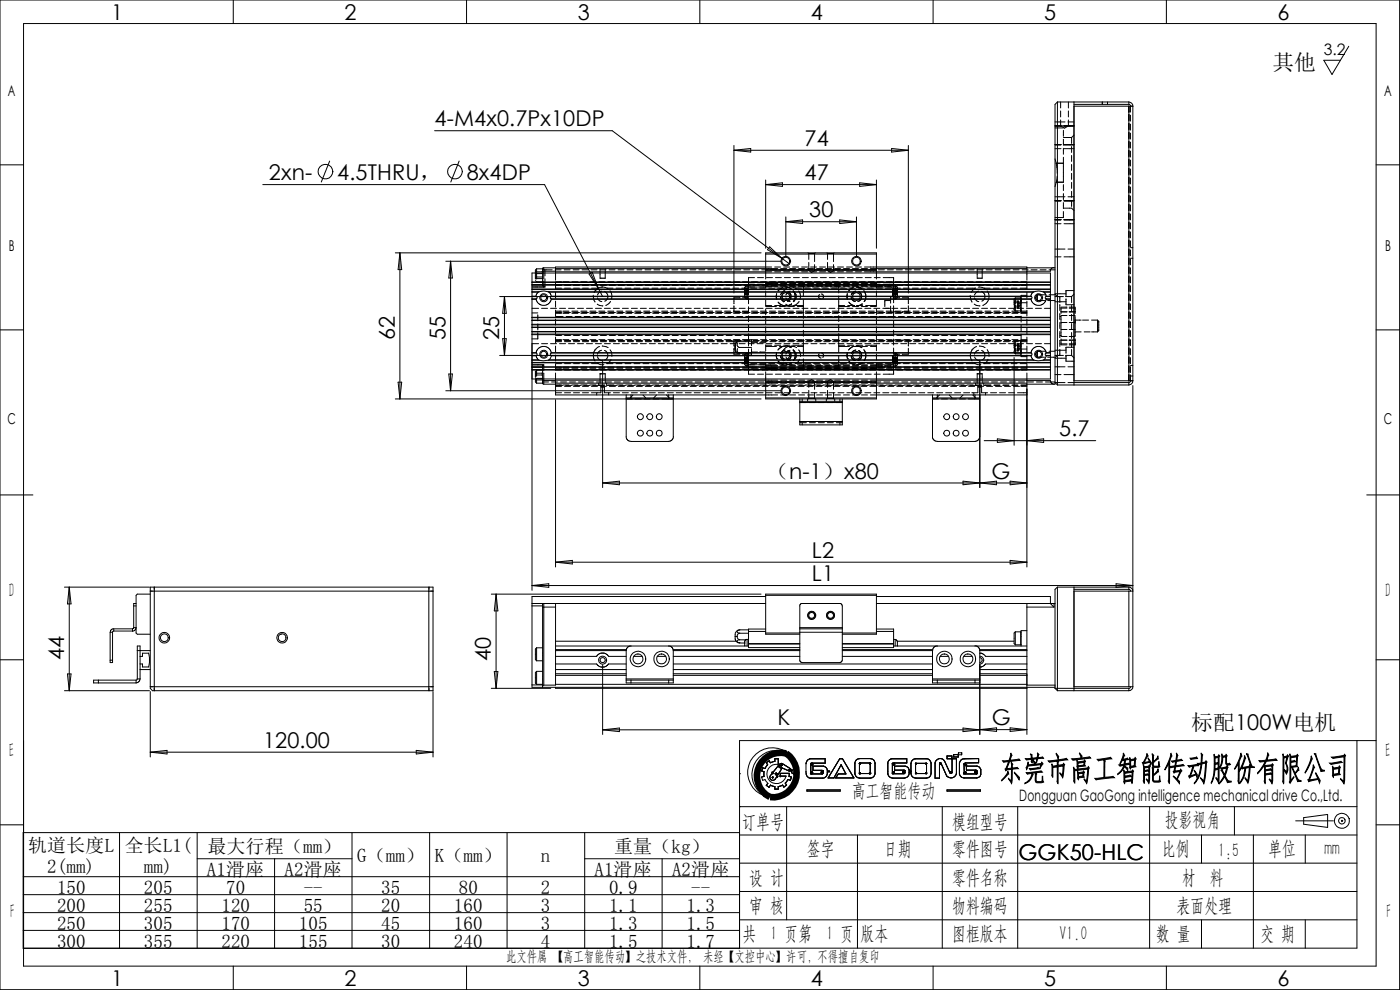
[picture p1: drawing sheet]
<svg xmlns="http://www.w3.org/2000/svg" width="297mm" height="210mm" viewBox="0 0 297 210" stroke-linecap="round" stroke-linejoin="round" font-family="sans-serif">
<defs><g id="words">
<text font-size="7" x="212" y="165.5">东莞市高工智能传动股份有限公司</text>
<g font-size="4.6">
<text x="23.6" y="4.1">1</text>
<text x="73.1" y="4.1">2</text>
<text x="122.6" y="4.1">3</text>
<text x="172" y="4.1">4</text>
<text x="221.5" y="4.1">5</text>
<text x="271" y="4.1">6</text>
<text x="269.9" y="14.9">其他</text>
<text x="92.2" y="26.8">4-M4x0.7Px10DP</text>
<text x="170.7" y="30.9">74</text>
<text x="57.1" y="38.2">2xn-</text>
<text x="71.5" y="38.2">4.5THRU，</text>
<text x="99" y="38.2">8x4DP</text>
<text x="170.7" y="38.2">47</text>
<text x="171.7" y="46.1">30</text>
<text x="83.7" y="72.2" transform="rotate(-90 83.7 72.2)">62</text>
<text x="94.5" y="72.2" transform="rotate(-90 94.5 72.2)">55</text>
<text x="105.9" y="72.2" transform="rotate(-90 105.9 72.2)">25</text>
<text x="224.7" y="92.5">5.7</text>
<text x="162.8" y="101.5">（n-1）x80</text>
<text x="210.3" y="101.5">G</text>
<text x="172.3" y="118.3">L2</text>
<text x="172.3" y="123.3">L1</text>
<text x="13.6" y="140" transform="rotate(-90 13.6 140)">44</text>
<text x="104.1" y="140.2" transform="rotate(-90 104.1 140.2)">40</text>
<text x="164.9" y="153.9">K</text>
<text x="210.4" y="153.8">G</text>
<text x="252.7" y="154.9">标配100W电机</text>
<text x="55.8" y="158.6">120.00</text>
<text x="216.1" y="182.4">GGK50-HLC</text>
<text x="23.6" y="209.1">1</text>
<text x="73.1" y="209.1">2</text>
<text x="122.6" y="209.1">3</text>
<text x="172" y="209.1">4</text>
<text x="221.5" y="209.1">5</text>
<text x="271" y="209.1">6</text>
</g>
<g font-size="4.2">
<text x="1.9" y="126.7">D</text>
<text x="293.9" y="126.7">D</text>
<text x="1.9" y="160.7">E</text>
<text x="293.9" y="160.7">E</text>
<text x="180.7" y="169.3">高工智能传动</text>
<text x="157.4" y="175.6">订单号</text>
<text x="202" y="175.6">模组型号</text>
<text x="247.1" y="175.3">投影视角</text>
<text x="171.2" y="181.4">签字</text>
<text x="187.5" y="181.4">日期</text>
<text x="202" y="181.4">零件图号</text>
<text x="246.5" y="181.4">比例</text>
<text x="258.4" y="181.9">1:5</text>
<text x="269" y="181.4">单位</text>
<text x="281" y="181.4">mm</text>
<text x="158.9" y="187.6">设 计</text>
<text x="202" y="187.6">零件名称</text>
<text x="250.7" y="187.6">材</text>
<text x="256.6" y="187.6">料</text>
<text x="2.2" y="194.7">F</text>
<text x="158.9" y="193.5">审 核</text>
<text x="202" y="193.5">物料编码</text>
<text x="249.6" y="193.5">表面处理</text>
<text x="294.1" y="194.7">F</text>
<text x="157.5" y="199.4">共</text>
<text x="163.4" y="199.4">1 页第</text>
<text x="175.3" y="199.4">1 页</text>
<text x="182.6" y="199.4">版本</text>
<text x="202" y="199.4">图框版本</text>
<text x="224.8" y="199.4">V1.0</text>
<text x="245.2" y="199.4">数 量</text>
<text x="267.4" y="199.4">交 期</text>
</g>
<g font-size="4">
<text x="6" y="180.7">轨道长度L</text>
<text x="10" y="185.3">2(mm)</text>
<text x="26.5" y="180.7">全长L1(</text>
<text x="30.5" y="185.3">mm)</text>
<text x="43.9" y="185.8">A1滑座</text>
<text x="44" y="180.9">最大行程（mm）</text>
<text x="60.4" y="185.8">A2滑座</text>
<text x="75.8" y="182.8">G（mm）</text>
<text x="92.2" y="182.8">K（mm）</text>
<text x="114.8" y="182.8">n</text>
<text x="126.1" y="185.8">A1滑座</text>
<text x="130.3" y="180.9">重量（kg）</text>
<text x="142.6" y="185.8">A2滑座</text>
<text x="12.1" y="189.6">150</text>
<text x="30.5" y="189.6">205</text>
<text x="48" y="189.6">70</text>
<text x="64.4" y="189.6">--</text>
<text x="80.9" y="189.6">35</text>
<text x="97.3" y="189.6">80</text>
<text x="114.8" y="189.6">2</text>
<text x="129.2" y="189.6">0.9</text>
<text x="146.6" y="189.6">--</text>
<text x="12.1" y="193.4">200</text>
<text x="12.1" y="197.2">250</text>
<text x="30.5" y="193.4">255</text>
<text x="30.5" y="197.2">305</text>
<text x="47" y="193.4">120</text>
<text x="47" y="197.2">170</text>
<text x="63.4" y="197.2">105</text>
<text x="64.4" y="193.4">55</text>
<text x="80.9" y="193.4">20</text>
<text x="80.9" y="197.2">45</text>
<text x="96.3" y="193.4">160</text>
<text x="96.3" y="197.2">160</text>
<text x="114.8" y="193.4">3</text>
<text x="114.8" y="197.2">3</text>
<text x="129.2" y="193.4">1.1</text>
<text x="129.2" y="197.2">1.3</text>
<text x="145.6" y="193.4">1.3</text>
<text x="145.6" y="197.2">1.5</text>
<text x="12.1" y="201">300</text>
<text x="30.5" y="201">355</text>
<text x="47" y="201">220</text>
<text x="63.4" y="201">155</text>
<text x="80.9" y="201">30</text>
<text x="96.3" y="201">240</text>
<text x="114.8" y="201">4</text>
<text x="129.2" y="201">1.5</text>
<text x="145.6" y="201">1.7</text>
</g>
<g font-size="3.3">
<text x="280.8" y="11.8">3.2</text>
<text x="216.2" y="169.8">Dongguan GaoGong intelligence mechanical drive Co.,Ltd.</text>
</g>
<g font-size="3.2">
<text x="1.7" y="20.3">A</text>
<text x="293.7" y="20.3">A</text>
<text x="1.9" y="53.3">B</text>
<text x="293.9" y="53.3">B</text>
<text x="1.6" y="89.9">C</text>
<text x="293.5" y="89.9">C</text>
</g>
<g font-size="3.1">
<text x="107.4" y="203.9">此文件属 【高工智能传动】之技术文件,</text>
<text x="149.2" y="203.9">未经【文控中心】许可，不得擅自复印</text>
</g>
</g></defs>
<g fill="none" stroke="#000" stroke-width=".21">
<path d="M0 0h296.9v209.9h-296.9zM5 5h286.9v199.9h-286.9zM49.5 0v5M99 0v5M148.5 0v5M198 0v5M247.4 0v5M286.1 9.8l-3.5 6-1.8-3h3.6M0 35h5M55.8 39.2h59.7l11.4 21.9M69.9 34.2l-1.7 4.4M92.2 27.7h37.7l36 27.1"/>
<path d="M97.4 34.2l-1.8 4.4M155.7 30.9v31.2M155.7 31.9l3.6-.4v.8zM155.7 31.9h37M162.4 38.2v14.5M162.4 39.2l3.6-.4v.7zM162.4 39.2h23.5M182.4 38.8l3.5 .4-3.5 .3zM185.9 38.2v14.5M189.1 31.5l3.6 .4-3.6 .4zM192.7 30.9v31.2M223.8 26.7h4"/>
<path d="M223.8 30.7h1.3M223.8 33.7l.3 .9M223.8 25.9h2.1M223.8 31.5h1.3M223.8 27.1h1.8M224.1 34.6h1.5M224.1 34.6l.2 2.1M224.3 37.4l-.5 2.2M224.3 21.6h15.2M224.3 21.6v60.1M224.3 21.6l-.5 .5v59.4h-6M225 21.6v1.3"/>
<path d="M225 23.5v1.3M225 25.4v1.3l.8 .5 .9-.5v-1.3M225.6 27.6v1.3M225.6 29.5v1.3M225.6 31.5v1.2M225.6 33.4v5.3h-1.5M225.6 39.2v1.2M225.6 29.2h1.7M225.7 30.7h2.1M225.7 31.5h2.1M226.6 25.9h1.2M226.7 21.6v1.3"/>
<path d="M226.7 23.5v1.3M227.3 29.2v1.2M227.3 31.1v1.2M227.3 33v1.2M227.3 34.9v1.3M227.3 36.8v1.3M227.3 38.7v1.3M227.8 22.5h11.7M227.8 28.7l-.5 .5M227.8 21.6v60.1M227.8 22.1h11.7M233.8 21.6v.5"/>
<path d="M234.9 21.6v.5M239.5 22.5h.8M239.5 21.6a.87 .87 0 0 1 .8 .9M239.5 22.1l.3 .4M239.5 21.6v.5M239.5 22.5v58.3M239.8 22.5h.5M239.8 22.5v1.3M239.8 24.4v1.3M239.8 26.3v1.3M239.8 28.2v1.3M239.8 30.1v1.3"/>
<path d="M239.8 32v1.3M239.8 34v1.2M239.8 35.9v1.2M239.8 37.8v1.2M239.8 39.7v1.2M240.3 22.5v58.3M291.9 35h5M83.9 53.6h77.6M84.8 53.6l.4 3.6h-.7zM84.8 53.6v31M94.6 55.4h71.1M95.6 55.4l.4 3.6h-.8z"/>
<path d="M95.6 55.4v27.5M112.9 59.8v.1M112.9 59.9v.5M112.9 59.9h109.9M112.9 59.8v-1.9h109.9v1.9M112.9 59.8h109.9M113.6 59.5l.2 .3h1.3M113.6 58.8h1.5M113.6 58h1.5M113.6 57.7h1.5M113.6 59.1h1.5M113.8 57v2.2"/>
<path d="M113.8 57l-.2 .3v1.9M113.8 57h1.3v.2M115.1 57.5h.3M115.1 57.5v3l.3 .4v-1.3M115.1 56.9l.4 .3h1.6M115.4 56.8a.32 .32 0 0 0-.4 .2 .32 .32 0 0 0 .1 .4v.1M115.4 56.8v.7M115.4 57.5v1.7M115.4 57.5h2.5M115.4 56.8h2.5M115.6 57.2v1.3M115.6 59.1v1.8"/>
<path d="M117.8 57.2h1.2M117.9 56.8v.7M117.9 57.5v1.9M117.9 59.8h1.2M117.9 57h47.1M117.9 57.7h45.8M119.4 59.8h1.3M119.7 57.2h1.2M121.3 59.8h1.3M121.6 57.2h1.3M123.2 59.8h1.3M123.5 57.2h1.3"/>
<path d="M125 58.1l.6-.3 1.3 3.3zM125.1 59.8h1.3M125.4 57.2h1.3M127 59.8h1.3M127.3 57v2h1.1v-2M127.3 57.2h1.3M128.9 59.8h1.3M129.2 57.2h1.3M130.9 59.8h1.2M131.1 57.2h1.3M132.8 59.8h1.2M133 57.2h1.3"/>
<path d="M134.7 59.8h1.2M134.9 57.2h1.3M136.6 59.8h1.2M136.8 57.2h1.3M138.5 59.8h1.2M138.7 57.2h1.3M140.4 59.8h1.2M140.6 57.2h1.3M142.3 59.8h1.3M142.5 57.2h1.3M144.2 59.8h1.3M144.4 57.2h1.3"/>
<path d="M146.1 59.8h1.3M146.3 57.2h1.3M148 59.8h1.3M148.3 57.2h1.2M149.9 59.8h1.3M150.2 57.2h1.2M151.8 59.8h1.3M152.1 57.2h1.2M153.7 59.8h1.3M154 57.2h1.2M155.6 59.8h1.3M155.9 57.2h1.2"/>
<path d="M157.5 59.8h1.3M157.8 57.2h1.2M158.8 60h1.3M159.4 59.8h1.3M159.7 57.2h1.3M160.1 58.9h-1.3v3.6M160.7 60h1.3M160.7 58.9h1.3M161.3 59.8h1.3M161.6 57.2h1.3M162.4 59.2v-5.6h23.5v5.6M162.4 59.8v1.3"/>
<path d="M162.4 53.9h23.5M162.4 57.2h23.5M162.4 57.4h23.5M162.6 60h1.3M162.6 58.9h1.3M163.2 59.8h1.3M163.3 52.4l2.6 2.4-3.1-1.8zM163.5 57.2h1.3M163.7 56.6h-45.8v.2M164.3 57.7h1.3M164.3 56.6h1.3M164.5 60h1.3"/>
<path d="M164.5 58.9h1.3M165.1 59.8h1.3M165.4 57.2h1.3M165.6 57h1.3M165.9 54.8l1.6 1.2M166.2 57.7h1.3M166.2 56.6h1.3M166.4 60h1.3M166.4 58.9h1.3M166.7 47l3.6-.3v.7zM166.7 46v8.4M166.7 47h15"/>
<path d="M167 59.8h1.3M167.3 57.2h1.3M167.5 57h1.3M168.1 57.7h1.3M168.1 56.6h1.3M168.3 60h1.3M168.3 58.9h1.3M169 59.8h1.2M169.2 57.2h1.3M169.4 57h1.3M170.1 57.7h1.2M170.1 56.6h1.2"/>
<path d="M170.2 60h1.3M170.2 58.9h1.3M170.9 59.8h1.2M171.1 57.2h1.3M171.3 57h1.3M171.4 53.6l.2 .2M171.6 53.8h1.2M171.6 53.8v1.2M171.6 55.7v1.7l.6 .4 .6-.4v-1.3M172 57.7h1.2M172 56.6h1.2M172.1 60h1.3"/>
<path d="M172.1 58.9h1.3M172.8 59.8h1.2M172.8 53.8v1.7M173 53.6l-.2 .2M173 57.2h1.3M173.2 57h1.3M173.9 57.7h1.2M173.9 56.6h1.2M174 60h1.3M174 58.9h1.3M174.7 59.8h1.2M174.9 57.2h1.3"/>
<path d="M175.1 57h1.3M175.4 53.6l.2 .2M175.6 53.8h1.2M175.6 53.8v1.2M175.6 55.7v1.7l.6 .4 .6-.4v-1.3M175.8 57.7h1.2M175.8 56.6h1.2M175.9 60h1.3M175.9 58.9h1.3M176.6 59.8h1.2M176.8 57.2h1.3M176.8 53.8v1.7"/>
<path d="M177 53.6l-.2 .2M177 57h1.3M177.7 57.7h1.2M177.7 56.6h1.2M177.8 60h1.3M177.8 58.9h1.3M178.1 46.7l3.6 .3-3.6 .4zM178.5 59.8h1.2M178.7 57.2h1.3M178.9 57h1.3M179.6 57.7h1.2M179.6 56.6h1.2"/>
<path d="M179.7 60h1.3M179.7 58.9h1.3M180.4 59.8h1.3M180.6 57.2h1.3M180.8 57h1.3M181.5 57.7h1.3M181.5 56.6h1.3M181.7 60h1.2M181.7 58.9h1.2M181.7 46v8.4M182.3 59.8h1.3M182.5 57.2h1.3"/>
<path d="M182.8 57h1.2M183.4 56.6h34.4v.2M183.4 57.7h34.4M183.6 60h1.2M183.6 58.9h1.2M184.2 59.8h1.3M184.4 57.2h1.3M184.7 57h33.1M185.5 60h1.2M185.5 58.9h1.2M185.9 59.8v1.3M186.1 59.8h1.3"/>
<path d="M186.4 57.2h1.2M187.4 58.9h2.2v5.3M187.4 60h2.2M188 59.8h1.3M188.3 57.2h1.2M189.9 59.8h1.3M190.2 57.2h1.2M191.8 59.8h1.3M192.1 57.2h1.2M193.7 59.8h1.3M194 57.2h1.2M195.6 59.8h1.3"/>
<path d="M195.9 57.2h1.2M197.5 59.8h1.3M197.8 57.2h1.3M199.4 59.8h1.3M199.7 57.2h1.3M201.3 59.8h1.3M201.6 57.2h1.3M203.2 59.8h1.3M203.5 57.2h1.3M205.1 59.8h1.3M205.4 57.2h1.3M207.1 59.8h1.2"/>
<path d="M207.3 57v2h1.1v-2M207.3 57.2h1.3M209 59.8h1.2M209.2 57.2h1.3M210.9 59.8h1.2M211.1 57.2h1.3M212.8 59.8h1.2M213 57.2h1.3M214.7 59.8h1.2M214.9 57.2h1.3M216.6 59.8h1.2M216.8 57.2h1.3"/>
<path d="M217.8 56.8v.7M217.8 57.5v1.9M217.8 56.8h6M218.7 57.2h1.3M220.6 57.2h1.3M222.5 57.2h1.3M222.8 59.8v.1M222.8 59.9v.5M223.6 56.8l-.6 .2-.2 .5h-5M223.8 42.6h1.3M223.8 46.6h1.3M223.8 41.7h2.1"/>
<path d="M223.8 47.5h1.3M223.8 52.8h2.1M223.8 54.5h1.3M225.6 41.1v1.2M225.6 43v1.2M225.6 44.9v1.2h-1.8M225.6 44.2h1.7l.5 .5M225.7 42.6h2.1M225.7 46.6h2.1M225.7 47.5h2.1M225.7 54.5h2.1M226.6 41.7h1.2"/>
<path d="M226.6 52.8h1.2M227.3 40.6v1.3M227.3 42.5v1.3M239.8 41.6v1.2M239.8 43.5v1.2M239.8 45.4v1.3M239.8 47.3v1.3M239.8 49.2v1.3M239.8 51.1v1.3M239.8 53v1.3M239.8 54.9v1.3M239.8 56.8v1.3"/>
<path d="M239.8 58.7v1.3M239.8 52.5h.5M239.8 54.8h.5M0 70h5M95.2 79.3h.8l-.4 3.6zM106 75.4h112.8M106 62.9h112.8M106.6 71.8h.8l-.4 3.6zM107 62.9l.4 3.6h-.8zM107 62.9v12.5M112.9 76.4h1.5M112.9 76.4v.5"/>
<path d="M112.9 61.4v.5M112.9 62.8h.8l.3 .3-.2 .3M112.9 60.4v.1M112.9 61.3v.1M112.9 61.9v.1M112.9 62.8v.6M112.9 63.4v.1M112.9 67.3v.1M112.9 67.9v.1M112.9 68.8v.1M112.9 69.4v.1M112.9 70.3v.1"/>
<path d="M112.9 70.9v.1M112.9 74.9v.6h.8M112.9 76.9l109.9 .1M112.9 78.4l109.9 .1M112.9 68.9v.5M112.9 67.4v.5M112.9 70.4v.5M112.9 77.9v.5M112.9 65.4h1.4M112.9 72.9h1.4M112.9 77.4h2.5M112.9 60.4h2.2l.5 .5"/>
<path d="M112.9 77.9h109.9M112.9 60.9h2.7M112.9 63.5h.8M112.9 74.9h.9M112.9 61.9h1.5M112.9 62h1.3M112.9 61.3h109.9M112.9 60.5h109.9M112.9 63.4h.9M112.9 78.4h109.9M112.9 66.4h1.2M112.9 70.4h109.9"/>
<path d="M112.9 67.9h109.9M112.9 76.9h109.9M112.9 61.4h109.9M112.9 60.5v.8M112.9 62v.8M112.9 63.5v3.8M112.9 68v.8M112.9 69.5v.8M112.9 71v54.2M112.9 60.4h109.9M112.9 67.3h109.9M112.9 67.4h109.9"/>
<path d="M112.9 68h109.9M112.9 68.8h109.9M112.9 68.9h109.9M112.9 69.4h109.9M112.9 69.5h109.9M112.9 70.3h109.9M112.9 71h109.9M112.9 70.9h109.9M113.6 79.5h1.5M113.6 79.2h1.5M113.7 75.5l.5 .8M113.7 74.8l.1 .1"/>
<path d="M113.7 74.8l.3-.7 .5-.4 .5-.2h.7l.6 .3 .5 .5 .2 .5M113.7 63.5l.4 .7 .9 .6h.7l.6-.3 .5-.5 .1-.5M113.7 74.8l-.8 .1M113.8 74.9l.2 .2-.3 .4M113.8 63.4l-.1 .1M113.8 78.5v1.3M113.8 78.5l-.2 .3v1.3M113.8 78.5h1.3M114.1 66.8v1.3M114.1 68.7v1.3M114.1 70.6v1.3h-1.2M114.2 62l-.5 .8"/>
<path d="M114.4 76.4l.9 .1 1-.1M114.4 61.9a2.75 2.75 0 0 1 1.9 0M114.4 61.9l-.2 .1M114.9 65.4h1.3M114.9 72.9h1.3M115.1 77.4v3.3M115.4 77.4l-.3 .4M115.4 77.4v1.3M115.4 79.1v1.6M116.3 61.9l102.9 .1M116.3 61.9h103.1M116.3 76.4h103.1"/>
<path d="M116.5 62l.5 .8M116.5 76.3l-.2 .1M116.5 76.3l102.9 .1M116.8 65.4h1.3M116.8 72.9h1.3M116.9 74.9l-.1 .4 .2 .2M116.9 63.4l.1 .1M116.9 74.9h101.9M116.9 63.4h101.9M117 74.8l-.1 .1M117 75.5l-.5 .8M117 62.8l-.2 .3 .1 .3"/>
<path d="M117 62.8l101.8 .1M117 74.8h101.7M117 63.5h101.7M117 75.5h101.7M117.9 60.4h1.2M117.9 78.1h1.2M117.9 72.1h1.2M117.9 66.2h1.2M117.9 72.5h1.2M117.9 61.1h1.2M117.9 77.1h1.2M117.9 60.1v1.2"/>
<path d="M117.9 62v1.2M117.9 63.9v1.3M117.9 65.8v1.3M117.9 67.7v1.3M117.9 69.6v1.3M117.9 71.5v1.3M117.9 73.4v1.3M117.9 75.3v1.3M117.9 77.2v1.3M117.9 79.1v1.6M117.9 66h1.2M117.9 72.3h1.2"/>
<path d="M117.9 66.3h1.2M117.9 66.5h1.2M117.9 72.2h1.2M117.9 78.4h1.2M117.9 71.2h1.2M117.9 67.1h1.6M118.7 65.4h1.3M118.7 72.9h1.3M119.4 78.1h1.3M119.4 72.1h1.3M119.4 66.2h1.3M119.4 66h1.3"/>
<path d="M119.4 66.5h1.3M119.4 78.4h1.3M119.8 60.4h1.2M119.8 72.5h1.2M119.8 61.1h1.2M119.8 77.1h1.2M119.8 72.3h1.2M119.8 66.3h1.2M119.8 72.2h1.2M119.8 71.2h1.2M120.1 67.1h1.3M120.6 65.4h1.3"/>
<path d="M120.6 72.9h1.3M121.3 78.1h1.3M121.3 72.1h1.3M121.3 66.2h1.3M121.3 66h1.3M121.3 66.5h1.3M121.3 78.4h1.3M121.7 60.4h1.2M121.7 72.5h1.2M121.7 61.1h1.2M121.7 77.1h1.2M121.7 72.3h1.2"/>
<path d="M121.7 66.3h1.2M121.7 72.2h1.2M121.7 71.2h1.2M122 67.1h1.3M122.5 65.4h1.3M122.5 72.9h1.3M123.2 78.1h1.3M123.2 72.1h1.3M123.2 66.2h1.3M123.2 66h1.3M123.2 66.5h1.3M123.2 78.4h1.3"/>
<path d="M123.6 60.4h1.2M123.6 72.5h1.2M123.6 61.1h1.2M123.6 77.1h1.2M123.6 72.3h1.2M123.6 66.3h1.2M123.6 72.2h1.2M123.6 71.2h1.2M123.9 67.1h1.3M124.4 65.4h1.3M124.4 72.9h1.3M125.1 78.1h1.3"/>
<path d="M125.1 72.1h1.3M125.1 66.2h1.3M125.1 66h1.3M125.1 66.5h1.3M125.1 78.4h1.3M125.5 60.4h1.2M125.5 72.5h1.2M125.5 61.1h1.4M125.5 77.1h1.4M125.5 72.3h1.2M125.5 66.3h1.2M125.5 72.2h1.2"/>
<path d="M125.5 71.2h1.2M125.8 67.1h1.3M125.9 62.6l.1 1 .2 .5M126.3 65.4h1.3M126.3 72.9h1.3M126.7 64.5l.4 .3 .8 .1M126.7 77l.2 .1M126.7 63.2h.1a.95 .95 0 0 0 .9 .8M126.7 75.7a1.02 1.02 0 0 0 1 .8M126.9 61.1h.1M126.9 77.1l.4 .2h.8M126.9 61.1l-.9 .9"/>
<path d="M126.9 61.1l.9 1.8M127 78.1h1.3M127 72.1h1.3M127 66.2h1.3M127 66h1.3M127 66.5h1.3M127 78.4h1.3M127.2 73.5a2.03 2.03 0 0 0-1 3.1M127.4 60.4h1.3M127.4 72.5h1.3M127.4 72.3h1.3M127.4 66.3h1.3"/>
<path d="M127.4 72.2h1.3M127.4 71.2h1.3M127.6 60.9l1.2 .2M127.6 74.3a1.03 1.03 0 0 0-.9 .8M127.6 61.8l-.4 .2-.5 .6M127.7 67.1h1.3M127.8 73.4l1.2 .3M127.8 60.9a2.09 2.09 0 0 0-1.7 1.1M127.8 76.4v27M128.2 65.4h1.3M128.2 72.9h1.3M128.2 61.8a1.23 1.23 0 0 1 .7 1"/>
<path d="M128.2 74.3a1.11 1.11 0 0 1 .7 1M128.7 77.1h1.3M128.8 61.1h1.2M128.8 61.1l.2 .2M128.9 78.1h1.3M128.9 72.1h1.3M128.9 66.2h1.3M128.9 66h1.3M128.9 66.5h1.3M128.9 78.4h1.3M129 62.9a1.14 1.14 0 0 1-.7 1M129 75.4a1.01 1.01 0 0 1-.7 1"/>
<path d="M129.3 60.4h1.3M129.3 72.5h1.3M129.3 72.3h1.3M129.3 66.3h1.3M129.3 72.2h1.3M129.3 71.2h1.3M129.4 61.7a1.78 1.78 0 0 1 .3 1.7M129.4 74.2a1.58 1.58 0 0 1 .4 1.4M129.5 64l-.6 .6-.4 .2M129.6 76.2l-.4 .6-.4 .3M129.6 67.1h1.3M130.1 65.4h1.3"/>
<path d="M130.1 72.9h1.3M130.7 61.1h1.3M130.7 77.1h1.3M130.9 78.1h1.2M130.9 72.1h1.2M130.9 66.2h1.2M130.9 66h1.2M130.9 66.5h1.2M130.9 78.4h1.2M131.2 60.4h1.3M131.2 72.5h1.3M131.2 72.3h1.3"/>
<path d="M131.2 66.3h1.3M131.2 72.2h1.3M131.2 71.2h1.3M131.5 67.1h1.3M132 65.4h1.3M132 72.9h1.3M132.6 61.1h1.3M132.6 77.1h1.3M132.8 78.1h1.2M132.8 72.1h1.2M132.8 66.2h1.2M132.8 66h1.2"/>
<path d="M132.8 66.5h1.2M132.8 78.4h1.2M133.1 60.4h1.3M133.1 72.5h1.3M133.1 72.3h1.3M133.1 66.3h1.3M133.1 72.2h1.3M133.1 71.2h1.3M133.4 67.1h1.3M133.9 65.4h1.3M133.9 72.9h1.3M134.5 61.1h1.3"/>
<path d="M134.5 77.1h1.3M134.7 78.1h1.2M134.7 72.1h1.2M134.7 66.2h1.2M134.7 66h1.2M134.7 66.5h1.2M134.7 78.4h1.2M135 60.4h1.3M135 72.5h1.3M135 72.3h1.3M135 66.3h1.3M135 72.2h1.3"/>
<path d="M135 71.2h1.3M135.3 67.1h1.3M135.8 65.4h1.3M135.8 72.9h1.3M136.4 61.1h1.3M136.4 77.1h1.3M136.6 78.1h1.2M136.6 72.1h1.2M136.6 66.2h1.2M136.6 66h1.2M136.6 66.5h1.2M136.6 78.4h1.2"/>
<path d="M136.9 60.4h1.3M136.9 72.5h1.3M136.9 72.3h1.3M136.9 66.3h1.3M136.9 72.2h1.3M136.9 71.2h1.3M137.2 67.1h1.3M137.8 65.4h1.2M137.8 72.9h1.2M138.3 61.1h1.3M138.3 77.1h1.3M138.5 78.1h1.2"/>
<path d="M138.5 72.1h1.2M138.5 66.2h1.2M138.5 66h1.2M138.5 66.5h1.2M138.5 78.4h1.2M138.8 60.4h1.3M138.8 72.5h1.3M138.8 72.3h1.3M138.8 66.3h1.3M138.8 72.2h1.3M138.8 71.2h1.3M139.1 67.1h1.3"/>
<path d="M139.7 65.4h1.2M139.7 72.9h1.2M140.2 61.1h1.3M140.2 77.1h1.3M140.4 78.1h1.2M140.4 72.1h1.2M140.4 66.2h1.2M140.4 66h1.2M140.4 66.5h1.2M140.4 78.4h1.2M140.7 60.4h1.3M140.7 72.5h1.3"/>
<path d="M140.7 72.3h1.3M140.7 66.3h1.3M140.7 72.2h1.3M140.7 71.2h1.3M141.1 67.1h1.2M141.6 65.4h1.2M141.6 72.9h1.2M142.1 61.1h1.3M142.1 77.1h1.3M142.3 78.1h1.3M142.3 72.1h1.3M142.3 66.2h1.3"/>
<path d="M142.3 66h1.3M142.3 66.5h1.3M142.3 78.4h1.3M142.6 60.4h1.3M142.6 72.5h1.3M142.6 72.3h1.3M142.6 66.3h1.3M142.6 72.2h1.3M142.6 71.2h1.3M143 67.1h1.2M143.5 65.4h1.2M143.5 72.9h1.2"/>
<path d="M144 61.1h1.3M144 77.1h1.3M144.2 78.1h1.3M144.2 72.1h1.3M144.2 66.2h1.3M144.2 66h1.3M144.2 66.5h1.3M144.2 78.4h1.3M144.5 60.4h1.3M144.5 72.5h1.3M144.5 72.3h1.3M144.5 66.3h1.3"/>
<path d="M144.5 72.2h1.3M144.5 71.2h1.3M144.9 67.1h1.2M145.4 65.4h1.2M145.4 72.9h1.2M145.9 61.1h1.3M145.9 77.1h1.3M146.1 78.1h1.3M146.1 72.1h1.3M146.1 66.2h1.3M146.1 66h1.3M146.1 66.5h1.3"/>
<path d="M146.1 78.4h1.3M146.4 60.4h1.3M146.4 72.5h1.3M146.4 72.3h1.3M146.4 66.3h1.3M146.4 72.2h1.3M146.4 71.2h1.3M146.8 67.1h1.2M147.3 65.4h1.2M147.3 72.9h1.2M147.8 61.1h1.3M147.8 77.1h1.3"/>
<path d="M148 78.1h1.3M148 72.1h1.3M148 66.2h1.3M148 66h1.3M148 66.5h1.3M148 78.4h1.3M148.3 60.4h1.3M148.3 72.5h1.3M148.3 72.3h1.3M148.3 66.3h1.3M148.3 72.2h1.3M148.3 71.2h1.3"/>
<path d="M148.7 67.1h1.2M149.2 65.4h1.3M149.2 72.9h1.3M149.7 61.1h1.3M149.7 77.1h1.3M149.9 78.1h1.3M149.9 72.1h1.3M149.9 66.2h1.3M149.9 66h1.3M149.9 66.5h1.3M149.9 78.4h1.3M150.2 60.4h1.3"/>
<path d="M150.2 72.5h1.3M150.2 72.3h1.3M150.2 66.3h1.3M150.2 72.2h1.3M150.2 71.2h1.3M150.6 67.1h1.2M151.1 65.4h1.3M151.1 72.9h1.3M151.6 61.1h1.3M151.6 77.1h1.3M151.8 78.1h1.3M151.8 72.1h1.3"/>
<path d="M151.8 66.2h1.3M151.8 66h1.3M151.8 66.5h1.3M151.8 78.4h1.3M152.1 60.4h1.3M152.1 72.5h1.3M152.1 72.3h1.3M152.1 66.3h1.3M152.1 72.2h1.3M152.1 71.2h1.3M152.5 67.1h1.3M153 65.4h1.3"/>
<path d="M153 72.9h1.3M153.5 61.1h1.3M153.5 77.1h1.3M153.7 78.1h1.3M153.7 72.1h1.3M153.7 66.2h1.3M153.7 66h1.3M153.7 66.5h1.3M153.7 78.4h1.3M154.1 60.4h1.2M154.1 72.5h2.2M154.1 72.3h1.2"/>
<path d="M154.1 66.3h1.2M154.1 72.2h1.2M154.1 71.2h1.2M154.4 67.1h1.3M154.9 65.4h1.3M154.9 72.9h1.3M155.4 61.1h1.3M155.4 77.1h1.3M155.6 78.1h1.3M155.6 72.1h1.3M155.6 66.2h1.3M155.6 66h1.3"/>
<path d="M155.6 66.5h1.3M155.6 78.4h1.3M155.7 64.9v1.2h1.3M155.7 73.9v1.2h1.3M156 60.4h1.2M156 74.3l.2 .4M156 72.3h1.2M156 66.3h1.2M156 72.2h1.2M156 74.1v.3M156 71.2h1.2M156 74.4l.2 .3"/>
<path d="M156.2 74.7l.2 .2zM156.3 67.1h1.3M156.4 72.5l-.4 .6v1.2M156.4 72.5h3M156.4 72.7v.6l.4 .4h2.6M156.4 72.5l-.2 .2-.2 .6M156.5 74h-.1a.57 .57 0 0 0 .4 .9M156.8 65.4h1.3M156.8 72.9h1.3M157 63.2h-1.3v1.2M157 72.1h-1.3v1.3M157.4 61.1h1.2"/>
<path d="M157.4 77.1h1.2M157.5 60.4h2.6M157.5 78.1h1.3M157.5 72.1h3.2M157.5 63.2h1.3v1.2M157.5 72.1h1.3v1.3M157.5 66.2h1.3M157.5 66.1h1.3M157.5 66h1.3M157.5 66.5h1.3M157.5 78.4h1.3M157.5 75.1h1.3"/>
<path d="M157.9 72.3h1.2M157.9 66.3h1.2M157.9 72.2h1.2M157.9 71.2h31.7M158 76.2h.4M158 62.1h.4M158 76.4h.4M158 61.8l.8 .1M158 76.1l.4 .1M158 76l.8 .1M158 61.7l.8 .1M158 75.8l.8 .1"/>
<path d="M158 61.6h.8M158 61.1l.8 .2M158 75.4l.8 .1M158.2 67.1h3.2M158.4 62.1l-.4 .1M158.4 76.4h-.4M158.4 76.2h.4M158.4 74.9l-.4 .4v2l.3 .3h.5M158.4 63.4h.1M158.5 60.7v1.7M158.5 62.6v.8M158.5 74.9v1.7"/>
<path d="M158.5 76.8v.8M158.5 63.4h.3M158.7 65.4h1.3M158.7 72.9h1.3M158.8 77.4h1.7M158.8 60.9h1.7M158.8 65.1v1.2M158.8 67v1.2M158.8 68.9v1.2M158.8 70.8v1.3M158.8 74v5.4h1.3M158.8 60.7h-.5l-.3 .3v2l.3 .4"/>
<path d="M158.8 62.1h-.4M158.8 76.3l-.4 .1M158.8 78.3h2.2M158.8 62.2l-.8 .1M158.8 76.5l-.8 .1M158.8 62.4l-.8 .1M158.8 76.7h-.8M158.8 77l-.8 .1M158.8 62.8l-.8 .1M158.8 77.9h2.2M159.3 61.1h1.2M159.3 77.1h1.2"/>
<path d="M159.4 78.1h1.3M159.4 74v1.3h-.6M159.4 72.1v1.2M159.4 66.2h1.3M159.4 66h1.3M159.4 66.5h1.3M159.4 78.4h1.3M159.4 72.7h1.3M159.4 74.7h1.3M159.5 72.5h1.3M159.8 72.3h1.2M159.8 66.3h1.2"/>
<path d="M159.8 72.2h1.2M160.6 65.4h1.3M160.6 72.9h1.3M160.7 77.4h4M160.7 60.4h26.5M160.7 60.9h3M160.7 79.4h1.3M161.2 61.1h1.2M161.2 77.1h1.2M161.2 72.7h1.2M161.2 74.7h1.2M161.3 78.1h3.7"/>
<path d="M161.3 72.1h1.3M161.3 66.2h1.3M161.3 66h1.3M161.3 66.5h1.3M161.3 78.4h1.3M161.4 72.5h1.3M161.6 78.3h1.3M161.6 77.9h1.3M161.6 67.1h1.7M161.7 72.3h1.2M161.7 66.3h1.2M161.7 72.2h1.2"/>
<path d="M162.4 78.9v5.7h23.5v-5.7M162.4 61.7v1.3M162.4 63.6v1.3M162.4 65.5v1.3M162.4 67.4v1.3M162.4 69.3v1.3M162.4 71.2v1.3M162.4 73.2v1.2M162.4 75.1v1.2M162.4 77v1.2h2.6M162.4 77.6h2.6M162.4 60.7h2.6"/>
<path d="M162.4 60h2.6M162.4 60.2h2.6M162.4 73.5h2.3M162.4 64.8h1.3M162.4 73.2h1.3M162.4 65h2.3M162.5 65.4h1.3M162.5 72.9h1.3M162.6 79.4h1.3M163.1 61.1h1.2M163.1 77.1h1.2M163.2 72.1h1.3"/>
<path d="M163.2 66.2h1.3M163.2 66h1.3M163.2 66.5h1.3M163.2 78.4h1.3M163.3 72.5h1.3M163.5 78.3h1.3M163.5 77.9h1.3M163.5 67.1h1.7M163.6 72.3h1.2M163.6 66.3h1.2M163.6 72.2h1.2M164.3 64.8h1.3"/>
<path d="M164.3 60.9h1.3M164.3 73.2h1.3M164.4 65.4h1.3M164.4 72.9h1.3M164.5 79.4h1.3M164.8 62.3v1.2v-1.2M164.8 74.8v1.2zM164.8 76.1h.1M165 61.1h1.9M165 77.1h1.9M165.1 64.1l.2 .2M165.1 76.6l.6 .5"/>
<path d="M165.1 78.1h1.8M165.1 72.1h1.3M165.1 66.2h1.3M165.1 66h1.3M165.1 66.5h1.3M165.1 78.4h1.3M165.2 72.5h1.3M165.3 64.3l.4 .3M165.3 73.9l-.2 .3M165.3 74l-.3 .3M165.4 77.4h1.2M165.4 73.5h1.2"/>
<path d="M165.4 65h1.2M165.4 78.3h1.3M165.4 77.9h1.3M165.4 67.1h1.7M165.5 72.3h1.3M165.5 66.3h1.3M165.5 72.2h1.3M165.6 63.1v.1M165.6 63.2l.4 .6M165.6 75.7l.2 .4M165.6 77.6h1.3M165.6 60.7h1.3"/>
<path d="M165.6 60h1.3M165.6 78.2h1.3M165.6 60.2h1.3M165.7 64.6l.4 .2M165.7 73.7l-.4 .2M165.7 77.1l.4 .2M165.7 77.1l.5 .2M165.8 76.1l.5 .4M165.9 62.9a.8 .8 0 0 1 1.2-.7 .8 .8 0 0 1 0 1.4 .8 .8 0 0 1-1.2-.7M165.9 62.7v.2M165.9 75.4v.5l.3 .6M165.9 62.9l.1 .7 .2 .5"/>
<path d="M166 61l-.9 .7M166 73.4l-.3 .3M166 73.5l-.3 .2M166 62l-.4 .5M166 63.8l.4 .2M166 74.5l.5-.2zM166 74.5l-.4 .5M166.1 74.8l-.2 .6M166.1 64.8h.1M166.1 74.8a.83 .83 0 0 1 1.3 .2 .83 .83 0 0 1-.5 1.2 .83 .83 0 0 1-1-.8M166.2 64.8h1.3M166.2 60.9h1.3"/>
<path d="M166.2 73.2h1.3M166.3 65.4h1.3M166.3 72.9h1.3M166.3 76.5h.2M166.4 79.4h1.3M166.5 61.8l-.5 .2M166.6 73.4h.4M166.7 60.9h.3M166.7 73.4h.3M166.7 77l.2 .1M166.7 63.2h.1a1.07 1.07 0 0 0 .8 .8M166.7 64.5l.4 .3 .8 .1"/>
<path d="M166.8 75.7a1.21 1.21 0 0 0 .9 .8M166.9 77.1l.4 .2h.8M166.9 61.1l-.9 .9M166.9 61.1h.1M167 60.9l.9 .4M167 73.4l.9 .3zM167 76.4l.6-.3zM167 78.1h1.8M167 72.1h1.3M167 66.2h1.3M167 66h1.3M167 66.5h1.3"/>
<path d="M167 78.4h1.3M167.1 74.4l.2 .1M167.1 72.5h1.3M167.2 61.8a1.21 1.21 0 0 1 .6 1.1M167.2 74.3l.1 .2M167.2 73.5l-1 .8-.3 1.1M167.3 77.4h1.2M167.3 73.5h1.2M167.3 65h1.2M167.3 63.8l-.3 .1M167.3 74.5l.5 .6v.3M167.3 78.3h1.3"/>
<path d="M167.3 77.9h1.3M167.3 67.1h1.7M167.4 72.3h1.3M167.4 66.3h1.3M167.4 72.2h1.3M167.5 64.7l-.8 .2M167.5 64.7l-.7 .2M167.5 77.6h1.3M167.5 60.7h1.3M167.5 60h1.3M167.5 78.2h1.3M167.5 60.2h1.3"/>
<path d="M167.5 60.9l1.3 .2M167.6 74.3a1.13 1.13 0 0 0-.9 .8M167.6 61.8l-.4 .2-.5 .6M167.8 73.4l.8 .1M167.8 63.2l-.5 .6M167.8 62.9v.3M167.8 75.4l-.2 .7M167.9 77l-.4 .3-.8 .1M167.9 64.5l-.4 .2M167.9 64.5h.1M167.9 77h.1M167.9 77l-1.1 .3"/>
<path d="M167.9 64.4v.1M167.9 76.9v.1M168.1 64.8h2.3M168.1 60.9h3.6M168.1 73.2h2.3M168.2 65.4h1.3M168.2 72.9h1.3M168.2 61.8l.3 .2M168.2 74.3a.98 .98 0 0 1 .7 1M168.3 61.7l.2 .3M168.3 74.2l.2 .3M168.3 79.4h1.3"/>
<path d="M168.5 62a2.06 2.06 0 0 1 0 1.8M168.5 63.8l-.2 .2M168.5 74.5a1.97 1.97 0 0 1 0 1.8M168.5 76.3l-.2 .2M168.5 63.8l-.1 .2M168.5 76.3l-.1 .1M168.5 63.8l-.2 .1M168.5 62l.4 .5v.3M168.5 76.3l-.2 .1M168.6 73.5l.4 .2M168.8 61.1h1.3M168.8 77.1h1.3"/>
<path d="M168.8 77.1l-.1 .1M168.8 61.1l.2 .2M169 78.1h1.7M169 72.1h1.2M169 66.2h1.2M169 66h1.2M169 73.7h.1M169 62.9l-.1 .3-.4 .6M169 75.4l-.3 .7-.2 .2M169 66.5h1.2M169 78.4h1.2M169 72.5h1.3"/>
<path d="M169.2 77.4h3M169.2 73.5h1.2M169.2 65h1.2M169.2 78.3h1.3M169.2 77.9h1.3M169.2 67.1h1.7M169.3 72.3h1.3M169.3 66.3h1.3M169.3 72.2h1.3M169.4 77.6h1.3M169.4 60.7h1.3M169.4 60h1.3"/>
<path d="M169.4 78.2h1.3M169.4 60.2h1.3M169.4 61.7a1.7 1.7 0 0 1 .3 1.7M169.4 74.2a1.58 1.58 0 0 1 .4 1.4M169.5 64l-.5 .6-.5 .2M169.6 76.2l-.4 .6-.4 .3M170.1 65.4h1.3M170.1 72.9h1.3M170.2 79.4h1.3M170.4 60.4v2.5M170.4 63.5v4M170.4 68.2v1.2"/>
<path d="M170.4 70.1v1.2M170.4 72v3.5M170.4 76.1v1.8M170.4 77.6h1.8M170.4 60.7h1.3M170.7 61.1h1.3M170.7 77.1h1.3M170.9 78.1h1.7M170.9 72.1h1.2M170.9 66.2h1.2M170.9 66h1.2M170.9 66.5h1.2"/>
<path d="M170.9 78.4h1.2M170.9 72.5h1.3M171.2 78.3h1.2M171.2 77.9h1.2M171.2 67.1h1.6M171.2 72.3h1.3M171.2 66.3h1.3M171.2 72.2h1.3M171.3 77.6h1.3M171.3 60.7h1.3M171.3 60h1.3M171.3 78.2h1.3"/>
<path d="M171.3 60.2h1.3M172 65.4h1.3M172 72.9h1.3M172.1 79.4h1.3M172.3 60.9h1.3M172.3 60.7h1.3M172.6 61.1h1.3M172.6 77.1h1.3M172.8 78.1h1.7M172.8 72.1h1.2M172.8 66.2h1.2M172.8 66h1.2"/>
<path d="M172.8 66.5h1.2M172.8 78.4h1.2M172.8 77.4h1.3M172.8 77.6h1.3M172.8 72.5h1.3M173.1 78.3h1.2M173.1 77.9h1.2M173.1 67.1h1.6M173.1 72.3h1.3M173.1 66.3h1.3M173.1 72.2h1.3M173.2 77.6h1.3"/>
<path d="M173.2 60.7h1.3M173.2 60h1.3M173.2 78.2h1.3M173.2 60.2h1.3M173.8 75l-.1 .2a.55 .55 0 0 0 .5 .7M173.8 62.5a.51 .51 0 0 0-.1 .6 .51 .51 0 0 0 .5 .3M173.9 65.4h1.3M173.9 72.9h1.3M174 79.4h1.3M174.2 62.4a.54 .54 0 0 1 .5 .3 .54 .54 0 0 1-.2 .6M174.2 74.8a.54 .54 0 0 1 .5 .4 .54 .54 0 0 1-.2 .6M174.2 60.9h1.3"/>
<path d="M174.2 60.7h1.3M174.5 61.1h1.3M174.5 77.1h1.3M174.7 78.1h1.7M174.7 72.1h1.2M174.7 66.2h1.2M174.7 66h1.2M174.7 66.5h1.2M174.7 78.4h1.2M174.8 77.4h1.2M174.8 77.6h1.2M174.8 72.5h1.2"/>
<path d="M175 78.3h1.2M175 77.9h1.2M175 67.1h1.6M175 72.3h1.3M175 66.3h1.3M175 72.2h1.3M175.1 77.6h1.3M175.1 60.7h1.3M175.1 60h1.3M175.1 78.2h1.3M175.1 60.2h1.3M175.9 65.4h1.2"/>
<path d="M175.9 72.9h1.2M175.9 79.4h1.3M176.1 60.9h3.1M176.1 60.7h1.8M176.4 61.1h1.3M176.4 77.1h1.3M176.6 78.1h1.7M176.6 72.1h1.2M176.6 66.2h1.2M176.6 66h1.2M176.6 66.5h1.2M176.6 78.4h1.2"/>
<path d="M176.7 77.4h3.5M176.7 77.6h1.2M176.7 72.5h1.2M176.9 78.3h1.2M176.9 77.9h1.2M176.9 67.1h1.6M176.9 72.3h1.3M176.9 66.3h1.3M176.9 72.2h1.3M177 77.6h1.3M177 60.7h1.3M177 60h1.3"/>
<path d="M177 78.2h1.3M177 60.2h1.3M177.8 65.4h1.2M177.8 72.9h1.2M177.8 79.4h1.3M177.9 60.4v1.7M177.9 62.8v3.5M177.9 66.9v1.3M177.9 68.8v1.3M177.9 70.7v4.1M177.9 75.4v2.5M177.9 73.5h2.3"/>
<path d="M177.9 64.8h1.3M177.9 73.2h1.3M177.9 65h2.3M178.3 61.1h1.3M178.3 77.1h1.3M178.5 78.1h1.7M178.5 72.1h1.2M178.5 66.2h1.2M178.5 66h1.2M178.5 66.5h1.2M178.5 78.4h1.2M178.6 72.5h1.2"/>
<path d="M178.8 78.3h1.2M178.8 77.9h1.2M178.8 67.1h1.6M178.8 72.3h1.3M178.8 66.3h1.3M178.8 72.2h1.3M178.9 77.6h1.3M178.9 60.7h1.3M178.9 60h1.3M178.9 78.2h1.3M178.9 60.2h1.3M179.7 65.4h1.2"/>
<path d="M179.7 72.9h1.2M179.7 62.7v.8M179.7 75.6v.4M179.7 75.6l.1 .5M179.7 74.8v.8M179.7 62.3v.4M179.7 79.4h1.3M179.8 76.1h.1M179.8 64.8h1.3M179.8 60.9h1.3M179.8 73.2h1.3M180.1 76.6l.6 .5"/>
<path d="M180.1 64.1l.6 .5 .4 .2M180.2 61.1h1.3M180.2 77.1h1.3M180.3 73.9l-.3 .3M180.3 74l-.3 .3M180.4 78.1h1.7M180.4 72.1h1.3M180.4 66.2h1.3M180.4 66h1.3M180.4 66.5h1.3M180.4 78.4h1.3M180.5 72.5h1.2"/>
<path d="M180.6 75.6l.2 .5M180.6 63.1l.4 .7M180.7 73.7l-.4 .2M180.7 77.1l.4 .2M180.7 78.3h1.2M180.7 77.9h1.2M180.7 67.1h1.6M180.7 72.3h1.3M180.7 66.3h1.3M180.7 72.2h1.3M180.8 62.2l-.2 .3M180.8 74.7l-.2 .3"/>
<path d="M180.8 76.1l.6 .4M180.8 77.4h1.3M180.8 77.6h1.3M180.8 60.7h1.3M180.8 60h1.3M180.8 78.2h1.3M180.8 60.2h1.3M180.8 73.5h1.3M180.8 62.9a.83 .83 0 0 1 1.2-.8 .83 .83 0 0 1 .3 1.4M180.8 62.9a.8 .8 0 0 0 .6 .8 .8 .8 0 0 0 .8-.2M180.8 65h1.3M181 73.4l-.3 .3"/>
<path d="M181 61l-1 .7M181 73.5l-.3 .2M181 63.8l.4 .2M181 74.5l.5-.2zM181 74.5l-.2 .2M181.1 74.8l-.3 .6M181.1 77.3h.1M181.1 64.8h.1M181.1 74.8a.82 .82 0 0 1 1.4 .3v.6a.84 .84 0 0 1-1 .5 .84 .84 0 0 1-.7-.8M181.4 76.5h.1M181.5 61.8l-.7 .4M181.6 65.4h1.2"/>
<path d="M181.6 72.9h1.2M181.6 73.4h.4M181.7 73.4h.3M181.7 60.9h.3M181.7 79.4h1.2M181.7 64.8h1.3M181.7 60.9h1.3M181.7 73.2h1.3M182 73.4l.8 .3zM182 60.9l.8 .4M182.1 74.4l.5 .3M182.1 61.1h1.3"/>
<path d="M182.1 77.1h1.3M182.2 61.8l.4 .4zM182.2 74.3l.4 .4M182.3 78.1h1.7M182.3 72.1h1.3M182.3 66.2h1.3M182.3 66h1.3M182.3 66.5h1.3M182.3 78.4h1.3M182.4 72.5h1.2M182.5 64.7l-.8 .2M182.6 62.2l.2 .7"/>
<path d="M182.6 74.7l.2 .7M182.6 76.1l-.5 .3M182.6 78.3h1.3M182.6 77.9h1.3M182.6 67.1h1.6M182.6 76.1l-.6 .4M182.6 72.3h1.3M182.6 66.3h1.3M182.6 72.2h1.3M182.8 77.4h1.2M182.8 63.2l-.2 .4-.6 .4M182.8 63.2l-.7 .7"/>
<path d="M182.8 62.9v.3M182.8 75.4l-.2 .7M182.8 77.6h1.2M182.8 60.7h1.2M182.8 60h1.2M182.8 78.2h1.2M182.8 60.2h1.2M182.8 73.5h1.2M182.8 65h1.2M182.8 63v.2M182.9 77l-.9 .4M182.9 64.5h.1"/>
<path d="M182.9 77h.1M182.9 64.5l-.4 .2M182.9 77l-1.1 .3M182.9 64.4v.1M182.9 76.9v.1M183.3 74.2l.2 .3M183.3 61.7a1.92 1.92 0 0 1 .2 2.1M183.5 65.4h1.2M183.5 72.9h1.2M183.5 74.5a1.97 1.97 0 0 1 0 1.8M183.5 76.3l-.2 .2M183.5 63.8l-.2 .2"/>
<path d="M183.5 76.3l-.2 .1M183.6 79.4h1.2M183.6 64.8h2.3M183.6 60.9h4.1M183.6 73.2h2.3M184 61.1h1.3M184 77.1h1.3M184.2 78.1h1.7M184.2 72.1h1.3M184.2 66.2h1.3M184.2 66h1.3M184.2 66.5h1.3"/>
<path d="M184.2 78.4h1.3M184.3 72.5h1.2M184.5 78.3h1.3M184.5 77.9h1.3M184.5 67.1h1.6M184.5 72.3h1.3M184.5 66.3h1.3M184.5 72.2h1.3M184.7 77.4h3M184.7 77.6h1.2M184.7 60h1.2M184.7 60.2h1.2"/>
<path d="M184.7 73.5h1.2M184.7 65h1.2M185.4 65.4h1.2M185.4 72.9h1.2M185.5 79.4h1.2M185.9 61.7v1.3M185.9 63.6v1.3M185.9 65.5v1.3M185.9 67.4v1.3M185.9 69.3v1.3M185.9 71.2v1.3M185.9 73.2v1.2"/>
<path d="M185.9 75.1v1.2M185.9 77v1.2h-1.2M185.9 77.6h1.3M185.9 60.7h1.3M185.9 61.1h1.3M185.9 77.1h1.3M186.1 78.1h1.3M186.1 72.1h1.3M186.1 66.2h1.3M186.1 66h1.3M186.1 66.5h1.3M186.1 78.4h1.3"/>
<path d="M186.2 72.5h1.3M186.4 78.3h1.3M186.4 77.9h1.3M186.4 67.1h1.6M186.4 72.3h1.3M186.4 66.3h1.3M186.4 72.2h1.3M187.2 60.7h-2.5M187.3 65.4h1.6M187.3 72.9h1.3M187.4 60.4h3.4M187.7 60.7h1.2h-1.2"/>
<path d="M187.7 77.6h1.2h-1.2M187.8 77.4h1.8M187.8 60.9h1.8M187.8 61.1h1.3M187.8 77.1h1.3M188 78.1h1.3M188 72.1h1.3M188 66.2h1.6v1.3M188 66h1.3M188 66.5h1.3M188 78.4h1.3M188.1 72.5h1.3"/>
<path d="M188.3 78.3h1.3M188.3 77.9h1.3M188.3 67.1h1.6M188.3 72.3h1.3M188.3 66.3h1.3M188.3 72.2h1.3M188.9 64.9v1.3M188.9 63.8h-1.2v1.2M189.2 65.4h1.3M189.2 72.9h1.3M189.4 61.3v1.4M189.4 62.1h.6"/>
<path d="M189.4 62.2l1 .1M189.4 62.4l1 .1M189.4 76.7h1M189.4 75.5v1.5M189.4 76.3l.6 .1M189.4 76.5l1 .1M189.4 77l1 .1M189.6 62.9h-.7v1.4M189.6 64.9v1.2h1.2M189.6 68.1v1.3M189.6 70v1.3M189.6 71.9v1.3"/>
<path d="M189.6 73.8v1.3M189.6 75.7v3.7h-2.2M189.6 60.7h.5l.3 .3v2l-.3 .4M189.6 72.1h1.2M189.6 63.4h.3M189.6 63.2h1.2M189.6 75.1h1.2M189.7 61.1h1.3M189.7 77.1h1.3M189.9 78.1h1.3M189.9 72.1h1.3M189.9 66.2h1.3"/>
<path d="M189.9 60.7v.8M189.9 61.7v1.7M189.9 74.9v.8M189.9 75.9v1.7M189.9 66h1.3M189.9 66.5h1.3M189.9 78.4h1.3M190 74.9l.4 .4v2l-.4 .3h-.4M190 72.5h1.3M190 63.4h-.1M190 76.2h.4M190 62.1h.4"/>
<path d="M190 76.4h.4M190 62.1l.4 .1M190 76.2h-.6M190.2 72.3h1.3M190.2 66.3h1.3M190.2 72.2h1.3M190.2 71.2h1.3M190.4 76.1l-.4 .1M190.4 61.8l-1 .2M190.4 61.1l-1 .2v1.5l1 .1M190.4 61.7l-1 .1M190.4 76l-1 .1"/>
<path d="M190.4 61.6h-1M190.4 75.8l-1 .1M190.4 75.4l-1 .1M190.6 67.1h1.3M191.1 65.4h1.3M191.1 72.9h1.3M191.4 63.2h1.3v1.2M191.4 72.1h1.3v1.3M191.5 60.4h1.2M191.6 61.1h1.3M191.6 77.1h1.3M191.8 78.1h1.3"/>
<path d="M191.8 72.1h1.3M191.8 66.2h1.3M191.8 66h1.3M191.8 66.5h1.3M191.8 78.4h1.3M191.9 72.5h1.3M192.2 72.3h1.2M192.2 66.3h1.2M192.2 72.2h1.2M192.2 71.2h1.2M192.5 67.1h1.3M192.7 64.9v1.2h-1.3"/>
<path d="M192.7 73.9v1.2h-1.3M193 65.4h1.3M193 72.9h1.3M193.4 60.4h1.2M193.5 61.1h1.3M193.5 77.1h1.3M193.7 78.1h1.3M193.7 72.1h1.3M193.7 66.2h1.3M193.7 66h1.3M193.7 66.5h1.3M193.7 78.4h1.3"/>
<path d="M193.8 72.5h1.3M194.1 72.3h1.2M194.1 66.3h1.2M194.1 72.2h1.2M194.1 71.2h1.2M194.4 67.1h1.3M194.9 65.4h1.3M194.9 72.9h1.3M195.3 60.4h1.3M195.5 61.1h1.2M195.5 77.1h1.2M195.6 78.1h1.3"/>
<path d="M195.6 72.1h1.3M195.6 66.2h1.3M195.6 66h1.3M195.6 66.5h1.3M195.6 78.4h1.3M195.7 72.5h1.3M196 72.3h1.2M196 66.3h1.2M196 72.2h1.2M196 71.2h1.2M196.3 67.1h1.3M196.8 65.4h1.3"/>
<path d="M196.8 72.9h1.3M197.2 60.4h1.3M197.4 61.1h1.2M197.4 77.1h1.2M197.5 78.1h1.3M197.5 72.1h1.3M197.5 66.2h1.3M197.5 66h1.3M197.5 66.5h1.3M197.5 78.4h1.3M197.6 72.5h1.3M197.9 72.3h1.2"/>
<path d="M197.9 66.3h1.2M197.9 72.2h1.2M197.9 71.2h1.2M198.2 67.1h1.3M198.7 65.4h1.3M198.7 72.9h1.3M199.1 60.4h1.3M199.3 61.1h1.2M199.3 77.1h1.2M199.4 78.1h1.3M199.4 72.1h1.3M199.4 66.2h1.3"/>
<path d="M199.4 66h1.3M199.4 66.5h1.3M199.4 78.4h1.3M199.5 72.5h1.3M199.8 72.3h1.2M199.8 66.3h1.2M199.8 72.2h1.2M199.8 71.2h1.2M200.1 67.1h1.3M200.6 65.4h1.3M200.6 72.9h1.3M201 60.4h1.3"/>
<path d="M201.2 61.1h1.2M201.2 77.1h1.2M201.3 78.1h1.3M201.3 72.1h1.3M201.3 66.2h1.3M201.3 66h1.3M201.3 66.5h1.3M201.3 78.4h1.3M201.4 72.5h1.3M201.7 72.3h1.2M201.7 66.3h1.2M201.7 72.2h1.2"/>
<path d="M201.7 71.2h1.2M202 67.1h1.3M202.5 65.4h1.3M202.5 72.9h1.3M202.9 60.4h1.3M203.1 61.1h1.2M203.1 77.1h1.2M203.2 78.1h1.3M203.2 72.1h1.3M203.2 66.2h1.3M203.2 66h1.3M203.2 66.5h1.3"/>
<path d="M203.2 78.4h1.3M203.3 72.5h1.3M203.6 72.3h1.3M203.6 66.3h1.3M203.6 72.2h1.3M203.6 71.2h1.3M203.9 67.1h1.3M204.4 65.4h1.3M204.4 72.9h1.3M204.8 60.4h1.3M205 61.1h1.9M205 77.1h1.9"/>
<path d="M205.1 78.1h1.3M205.1 72.1h1.3M205.1 66.2h1.3M205.1 66h1.3M205.1 66.5h1.3M205.1 78.4h1.3M205.2 72.5h1.3M205.5 72.3h1.3M205.5 66.3h1.3M205.5 72.2h1.3M205.5 71.2h1.3M205.8 62.7l.4 1.4"/>
<path d="M205.8 67.1h1.3M206.3 65.4h1.3M206.3 72.9h1.3M206.7 64.5l.4 .3 .8 .1M206.7 77l.2 .1M206.7 63.2h.1a1.07 1.07 0 0 0 .8 .8M206.7 60.4h1.3M206.8 75.7a1.21 1.21 0 0 0 .9 .8M206.9 77.1l.4 .2h.8M206.9 61.1l-.9 .9M206.9 61.1h.1M207.1 78.1h1.2"/>
<path d="M207.1 72.1h1.2M207.1 66.2h1.2M207.1 66h1.2M207.1 66.5h1.2M207.1 78.4h1.2M207.1 72.5h1.3M207.1 73.5a2.04 2.04 0 0 0-.9 3M207.4 72.3h1.3M207.4 66.3h1.3M207.4 72.2h1.3M207.4 71.2h1.3M207.5 60.9l1.3 .2"/>
<path d="M207.6 61.8l-.4 .2-.5 .6M207.6 74.3a1.13 1.13 0 0 0-.9 .8M207.7 67.1h1.3M207.8 73.4l1.2 .3M207.9 76.4v27M208.2 65.4h1.3M208.2 72.9h1.3M208.2 61.8a1.08 1.08 0 0 1 .7 1M208.2 74.3a.98 .98 0 0 1 .7 1M208.6 60.4h1.3M208.7 77.1h1.4M208.8 61.1h1.3"/>
<path d="M208.8 61.1l.2 .2M209 78.1h1.2M209 72.1h1.2M209 66.2h1.2M209 66h1.2M209 62.9a1.02 1.02 0 0 1-.7 1M209 75.4a.92 .92 0 0 1-.7 1M209 66.5h1.2M209 78.4h1.2M209 72.5h1.3M209.3 72.3h1.3M209.3 66.3h1.3"/>
<path d="M209.3 72.2h1.3M209.3 71.2h1.3M209.4 61.7a1.91 1.91 0 0 1 .1 2.3M209.4 74.2l.3 .5 .1 .9M209.5 64l-1 .8M209.5 64h.1M209.6 76.2l-.3 .6-.5 .3M209.6 67.1h1.3M210.1 65.4h1.3M210.1 72.9h1.3M210.5 60.4h1.3M210.7 61.1h1.3"/>
<path d="M210.7 77.1h1.3M210.9 78.1h1.2M210.9 72.1h1.2M210.9 66.2h1.2M210.9 66h1.2M210.9 66.5h1.2M210.9 78.4h1.2M210.9 72.5h1.3M211.2 72.3h1.3M211.2 66.3h1.3M211.2 72.2h1.3M211.2 71.2h1.3"/>
<path d="M211.5 67.1h1.3M212 65.4h1.3M212 72.9h1.3M212.4 60.4h1.3M212.6 61.1h1.3M212.6 77.1h1.3M212.8 78.1h1.2M212.8 72.1h1.2M212.8 66.2h1.2M212.8 66h1.2M212.8 66.5h1.2M212.8 78.4h1.2"/>
<path d="M212.9 72.5h1.2M213.1 72.3h1.3M213.1 66.3h1.3M213.1 72.2h1.3M213.1 71.2h1.3M213.4 67.1h1.3M214 65.4h1.2M214 72.9h1.2M214.3 60.4h1.3M214.5 61.1h1.3M214.5 77.1h1.3M214.7 78.1h1.2"/>
<path d="M214.7 72.1h1.2M214.7 66.2h1.2M214.7 66h3.1M214.7 66.5h1.2M214.7 78.4h1.2M214.8 72.5h1.2M215 72.3h2.8M215 66.3h1.3M215 72.2h1.3M215 71.2h1.6M215.1 65.4v.3M215.1 74.5v.3l.3 .3"/>
<path d="M215.1 75.8v18.6M215.2 64.2l1 .1M215.2 64.9v.4h.8l.2-.1M215.2 64.2v.7M215.2 73.3v-.3h.8l.2 .1v1.1l-.2 .2M215.2 73.3l1 .1M215.2 73.3v.7M215.2 74v.4h.8M215.3 67.1h1.3M215.4 63.2h1.1v1.7M215.4 63.2v1.3M215.4 64.7v1.3l-.3-.3"/>
<path d="M215.4 73.6v-1.3l-.3 .3v1.2M215.4 73.8v1.3M215.4 63.2l-.3 .3v1.2M215.4 75.1h1.2M215.9 65.4h1.2M215.9 72.9h1.2M215.9 63.9v1.4M215.9 73v1.4M216.2 64.9h-1M216.2 64.9h.1M216.2 74h-1M216.2 64.1l-.2-.2h-.8v.3"/>
<path d="M216.2 64.1h.1M216.2 74h.1M216.2 64.1v1M216.2 65.1v.1M216.2 60.4h1.6M216.4 61.1h1.4M216.4 77.1h1.4M216.5 63.2h.1M216.5 65.1v.9M216.5 72.3v1.7M216.5 74.2v.9M216.6 78.1h1.2"/>
<path d="M216.6 72.1h1.2M216.6 66.2h1.2M216.6 72.5h1.2M216.6 72.3v.1M216.6 66.3h1.2M216.6 66.5h1.2M216.6 72.2h1.2M216.6 78.4h1.2M216.6 72.3h.1M216.6 64.2h1.2M216.6 67.1v1.2M216.6 69v1.2"/>
<path d="M216.6 70.9v1.2M216.6 72.8v2.8h1.2M216.6 74h1.2M217.8 65.4h1.2M217.8 72.9h1.2M217.8 60.1v1.2M217.8 62v1.2M217.8 63.9v1.3M217.8 65.8v1.3M217.8 67.7v1.3M217.8 69.6v1.3M217.8 71.5v1.3"/>
<path d="M217.8 73.4v1.3M217.8 75.3v1.3M217.8 77.2v1.3M217.8 79.1v1.6M217.8 62.7h-1.2v3.7M218.7 74.8l.1 .1M218.7 74.8l.3-.7 .5-.4 .5-.2h.6l.7 .3 .4 .5 .3 .5M218.7 75.5l.5 .8M218.7 63.5l.2 .5 .4 .5 .7 .3h.6l.6-.2 .5-.5 .3-.6M218.8 75.4l-.1 .1M218.8 74.9l.1 .2-.1 .3M218.8 63.4l-.1 .1"/>
<path d="M218.8 62.9l.1 .2-.1 .3M219.2 62l-.5 .8M219.4 76.4l.9 .1 1-.1M219.4 61.9a2.75 2.75 0 0 1 1.9 0M219.4 61.9l-.2 .1M219.7 65.4h1.2M219.7 72.9h1.2M219.7 63.2h.1M219.7 75.1h.1M219.7 63.2l.3 .5M219.7 75.1l.3 .6M220 62.6l.1 1.1"/>
<path d="M220 63.7h.1M220 74.6h.1M220 62.6h.1M220 75.7h.1M220 62.6l-.3 .6M220 74.6l-.3 .5M220.1 74.6l-.1 1.1M220.3 62.5a.61 .61 0 0 1 .7 .6 .61 .61 0 0 1-.7 .7M220.3 62.5a.61 .61 0 0 0-.6 .6 .61 .61 0 0 0 .6 .7M220.3 74.5a.63 .63 0 0 1 .7 .6 .63 .63 0 0 1-.7 .7M220.3 74.5a.63 .63 0 0 0-.6 .6 .63 .63 0 0 0 .6 .7M220.3 62.5h1.6"/>
<path d="M220.3 75.8h1.3M220.3 63.8h1.3M220.3 74.5h1.6M221.3 61.9l1.5 .1M221.3 61.9h1.5M221.3 76.4h1.5M221.4 62l.6 .8M221.5 76.3l-.2 .1M221.5 76.3h1.3M221.6 65.4h1.2M221.6 72.9h1.2M221.9 74.9l-.2 .2 .2 .3"/>
<path d="M221.9 75.4l.1 .1M221.9 62.9l-.2 .2 .2 .3M221.9 63.4l.1 .1M221.9 74.9h.9M221.9 75.4h.9M221.9 62.9h.9M221.9 63.4h.9M222 74.8l-.1 .1M222 75.5l-.5 .8M222 62.8l-.1 .1M222 74.8h.8M222 63.5h.8"/>
<path d="M222 62.8h.8M222 75.5h.8M222.2 75.8h1.6M222.2 63.8h1.6M222.5 62.5h1.3M222.5 74.5h1.3M222.8 76.4v.5M222.8 61.4v.5M222.8 60.4v.1M222.8 61.3v.1M222.8 61.9v.1M222.8 62.8v.1"/>
<path d="M222.8 63.4v.1M222.8 67.3v.1M222.8 67.9v.1M222.8 68.8v.1M222.8 69.4v.1M222.8 70.3v.1M222.8 70.9v.1M222.8 74.8v.1M222.8 75.4v.1M222.8 76.3v.1M222.8 76.9v.1M222.8 77.8v.1"/>
<path d="M222.8 77.8l-109.9 .1M222.8 78.4v.1M222.8 62.9v.5M222.8 74.9v.5M222.8 68.9v.5M222.8 67.4v.5M222.8 70.4v.5M222.8 77.9v.5M222.8 60.5v.8M222.8 62v.8M222.8 63.5v3.8M222.8 68v.8"/>
<path d="M222.8 69.5v.8M222.8 71v3.8M222.8 75.5v.8M222.8 77v.8M222.8 78.5v1.9h-109.9M223.8 62.3h2.3M223.8 75.4h1.8M223.8 62.9h1.8M223.8 64h2.3M223.8 74.3h2.3M223.8 76h2.3M223.8 62.4l.5 .5"/>
<path d="M223.8 77.8h2.1M223.8 79.5h1.3M224.3 75.4l-.5 .5M224.8 62.9v1.3M224.8 64.6v1.3M224.8 66.5v1.3M224.8 68.4v1.3M224.8 70.3v1.3M224.8 72.2v1.3M224.8 74.1v1.3M224.8 67.1h.3v2.8h1.3M224.8 71.2h.3"/>
<path d="M225.1 72.9h1.3M225.1 66.2h1.3M225.1 65.2v1.3M225.1 70v1.2M225.1 71.9v1.3h1.3M225.1 68.4h1.3M225.1 65.4h1.3M225.1 72.1h1.3M225.1 66.1h1.3M225.1 66.9h1.3M225.1 72.2h1.3M225.1 71.4h1.3"/>
<path d="M225.1 65.2h1.3M225.7 79.5h2.1M226.1 75.4h1.2M226.1 62.9h1.2M226.1 63.4v1.2h1.7M226.1 75.4v1.2h1.7M226.6 77.8h1.2M226.8 72.9h1.3M226.8 66.2h1.3M226.8 68.4h1.3M226.8 65.4h1.3M226.8 72.1h1.3"/>
<path d="M226.8 66.1h1.3M226.8 66.9h1.3M226.8 72.2h1.3M226.8 71.4h1.3M226.8 65.2h1.3M227.3 62.9v1.3M227.3 64.8v1.3M227.3 66.7v1.3M227.3 68.6v1.3M227.3 70.5v1.3M227.3 72.4v1.3M227.3 74.1v1.3"/>
<path d="M227.3 75.4l.5 .5M227.8 61.6h-1.7v1.3M227.8 73.7h-1.7v1.2M227.8 62.4l-.5 .5M228.1 67.1v2.8h-1.3M228.1 65.2v1.3M228.1 70v1.2M228.1 71.9v1.3h-1.3M228.1 70.4h1.3M228.1 67.9h1.3M229.7 67.9h1.2M230 70.4h1.3"/>
<path d="M231.6 70.4h1.2M231.6 67.9h1.2M232.8 67.9v2.5M232.8 67.9l.3 .3v1.9l-.3 .3M239.8 60.6v1.3M239.8 62.5v1.3M239.8 64.4v1.3M239.8 66.3v1.3M239.8 68.2v1.3M239.8 70.1v1.3M239.8 72.1v1.2M239.8 74v1.2"/>
<path d="M239.8 75.9v1.2M239.8 77.8v1.2M239.8 79.5v1.3M239.8 77.5h.5M239.8 79.8h.5M291.9 70h5M83.9 84.6h77.6M84.5 81.1h.7l-.4 3.5zM94.6 82.9h71.1M113.6 80.4v.6l.2 .3M113.6 80.3h1.5M113.6 80.6h1.5"/>
<path d="M113.8 80.4v.9M115.1 80.7v.2a.34 .34 0 0 0 0 .4 .34 .34 0 0 0 .3 .2M115.1 80.7h.3M115.4 80.7v.8M115.4 81.5h2.5M115.4 80.7h2.5M116.4 81h-1.3v.3h-1.3M117 81h1.3M117.9 80.7v.8M117.9 81.3h47.1M117.9 81.5v2.3h14.9M117.9 81.7h1.5"/>
<path d="M117.9 82h1.2M117.9 83.3h1.2M117.9 84.8v35.5M117.9 81.7h1.2M117.9 80.6h47.1M118.9 81h1.3M119.4 81.7h1.3M119.8 82h1.2M119.8 83.3h1.2M120 81.7h1.3M120.8 81h1.3M121.3 81.7h1.3"/>
<path d="M121.7 82h1.2M121.7 83.3h1.2M121.9 81.7h1.3M122.7 81h1.3M123.2 81.7h1.3M123.6 82h1.2M123.6 83.3h1.2M123.8 81.7h1.3M124.6 81h1.3M125.1 81.7h1.3M125.5 83.3h2v-1.2h.7v1.2h1.3M125.5 82h1.2"/>
<path d="M125.7 81.7l2.5 .1M126.5 81h1.3M126.6 83.3v.5M127 81.3v.4M127 81.7h1.3M127.3 81.3v-2h1.1v2M127.4 82h1.3M128.4 81h1.3M128.7 81.3v.4h2.1M128.9 81.7h1.3M129.1 83.3v.5M129.3 82h1.3"/>
<path d="M130.1 83.3h1.3M130.3 81h1.3M130.9 81.7h1.2M131.2 82h1.3M131.4 81.7h1.3M132 83.3h1.3M132.2 81h1.3M132.8 81.7h1.2M132.8 84.4h1.1M132.8 83.8h1.1M132.8 84.4v8.5l.5 .6 .6 .1h8l.6-.2 .4-.8M132.8 83.8v.6"/>
<path d="M133.1 82h1.3M133.3 81.7h1.3M133.9 83.8h8M133.9 84.4h8M133.9 83.8v.6M133.9 83.3h1.3M134.2 81h1.2M134.3 83.8l-.6 .6M134.7 81.7h1.2M135 82h1.3M135.3 81.7h1.2M135.8 83.3h1.3"/>
<path d="M136.1 81h1.2M136.4 83.8l.6 .6M136.6 81.7h1.2M136.9 82h1.3M137.2 81.7h1.2M137.8 83.3h1.2M138 81h1.2M138.5 81.7h1.2M138.8 82h1.3M139.1 81.7h1.2M139.3 83.8l-.6 .6M139.7 83.3h1.2"/>
<path d="M139.9 81h1.2M140.4 81.7h1.2M140.7 82h1.3M141 81.7h1.2M141.4 83.8l.6 .6M141.6 83.3h1.2M141.8 81h1.2M141.9 84.4h.9M141.9 83.8h.9M141.9 83.8v.6M142.3 81.7h1.3M142.6 82h1.3"/>
<path d="M142.8 84.4v8.2M142.8 83.8h22.2M142.8 83.8v.6M142.9 81.7h1.2M143.5 83.3h1.2M143.7 81h1.2M144.2 81.7h1.3M144.5 82h1.3M144.8 81.7h1.2M145.4 83.3h1.2M145.6 81h1.3M146.1 81.7h1.3"/>
<path d="M146.4 82h1.3M146.7 81.7h1.3M147.3 83.3h1.2M147.5 81h1.3M148 81.7h1.3M148.3 82h1.3M148.6 81.7h1.3M149.2 83.3h1.3M149.4 81h1.3M149.9 81.7h1.3M150.2 82h1.3M150.5 81.7h1.3"/>
<path d="M151.1 83.3h1.3M151.3 81h1.3M151.8 81.7h1.3M152.1 82h1.3M152.4 81.7h1.3M153 83.3h1.3M153.2 81h1.3M153.7 81.7h1.3M154.1 82h1.2M154.3 81.7h1.3M154.9 83.3h1.3M155.1 81h1.3"/>
<path d="M155.6 81.7h1.3M156 82h1.2M156.2 81.7h1.3M156.8 83.3h1.3M157 81h1.3M157.5 81.7h1.3M157.9 82h1.2M158.1 81.7h1.3M158.7 83.3h1.3M158.9 81h1.3M159.4 81.7h1.3M159.8 82h1.2"/>
<path d="M160 81.7h1.3M160.6 83.3h1.3M160.8 81h1.3M161.3 81.7h1.3M161.7 82h1.2M161.9 81.7h1.3M162.4 81.2h23.5M162.4 84.4h23.5M162.4 80.9h23.5M162.5 83.3h1.3M162.7 81h1.3M163.2 81.7h1.3"/>
<path d="M163.6 82h1.2M163.8 81.7h1.3M164.4 83.3h1.3M164.6 81h1.3M165.1 81.7h1.3M165.5 82h1.3M165.6 81.3h1.3M165.6 83.8h1.3M165.6 80.6h1.3M165.7 81.7h1.3M166.3 83.3h1.3M166.5 81h1.3"/>
<path d="M167 81.7h1.3M167.4 82h1.3M167.5 81.3h1.3M167.5 83.8h1.3M167.5 80.6h1.3M167.6 81.7h1.3M168.2 83.3h1.3M168.4 81h1.3M169 81.7h1.2M169.3 82h1.3M169.4 81.3h1.3M169.4 83.8h1.3"/>
<path d="M169.4 80.6h1.3M169.5 81.7h1.3M169.7 85.1h.5M169.7 85.1v.3M169.7 89.4v.7h9v-.7M169.7 85.4h9M169.7 89.7h1.4M169.7 89.4h9M169.7 84.6v.5M169.7 85.4v4M170.1 83.3h1.3M170.2 84.6v.5"/>
<path d="M170.2 89.7v.4M170.2 85.1h8M170.3 81h1.3M170.9 81.7h1.2M171.2 82h1.3M171.3 81.3h1.3M171.3 83.8h1.3M171.3 84.6v.5M171.3 80.6h1.3M171.4 81.7h1.3M171.6 84.5h1.2M171.6 84.5l-.2 .1"/>
<path d="M171.6 82.2v-1.3l.6-.4 .6 .4v1.7M171.6 82.8v1.7M171.7 89.7h1.3M172 83.3h1.3M172.3 81h1.2M172.8 81.7h1.2M172.8 84.5l.2 .1M172.8 83.2v1.3M173.1 84.6v.5M173.1 82h1.3M173.2 81.3h1.3M173.2 83.8h1.3"/>
<path d="M173.2 80.6h1.3M173.4 81.7h1.2M173.6 89.7h1.3M173.9 83.3h1.3M174.2 81h1.2M174.7 81.7h1.2M175 82h1.3M175.1 81.3h1.3M175.1 83.8h1.3M175.1 80.6h1.3M175.3 81.7h1.2M175.3 84.6v.5"/>
<path d="M175.5 89.7h1.3M175.6 84.5h1.2M175.6 84.5l-.2 .1M175.6 82.2v-1.3l.6-.4 .6 .4v1.7M175.6 82.8v1.7M175.9 83.3h1.2M176.1 81h1.2M176.6 81.7h1.2M176.8 84.5l.2 .1M176.8 83.2v1.3M176.9 82h1.3M177 81.3h1.3"/>
<path d="M177 83.8h1.3M177 80.6h1.3M177.1 84.6v.5M177.2 81.7h1.2M177.4 89.7h1.3M177.8 83.3h1.2M178 81h1.2M178.2 85.1h.5M178.2 84.6v.5M178.2 89.7v.4M178.5 81.7h1.2M178.7 85.1v.3"/>
<path d="M178.7 84.6v.5M178.7 85.4v4M178.8 82h1.3M178.9 81.3h1.3M178.9 83.8h1.3M178.9 80.6h1.3M179.1 81.7h1.2M179.7 83.3h1.2M179.9 81h1.2M180.4 81.7h1.3M180.7 82h1.3M180.8 81.3h1.3"/>
<path d="M180.8 83.8h1.3M180.8 80.6h1.3M181 81.7h1.2M181.6 83.3h1.2M181.8 81h1.2M182.3 81.7h1.3M182.6 82h1.3M182.8 81.3h1.2M182.8 83.8h1.2M182.8 80.6h1.2M182.9 81.7h1.2M183.5 83.3h1.2"/>
<path d="M183.7 81h1.3M184.2 81.7h1.3M184.5 82h1.3M184.7 81.3h33.1M184.7 83.8h13.1M184.7 80.6h33.1M184.8 81.7h1.3M185.4 83.3h1.2M185.6 81h1.3M186.1 81.7h1.3M186.4 82h1.3M186.7 81.7h1.3"/>
<path d="M187.3 83.3h1.3M187.5 81h1.3M188 81.7h1.3M188.3 82h1.3M188.6 81.7h1.3M189.2 83.3h1.3M189.4 81h1.3M189.9 81.7h1.3M190.2 82h1.3M190.5 81.7h1.3M191.1 83.3h1.3M191.3 81h1.3"/>
<path d="M191.8 81.7h1.3M192.2 82h1.2M192.4 81.7h1.3M193 83.3h1.3M193.2 81h1.3M193.7 81.7h1.3M194.1 82h1.2M194.3 81.7h1.3M194.9 83.3h1.3M195.1 81h1.3M195.6 81.7h1.3M196 82h1.2"/>
<path d="M196.2 81.7h1.3M196.8 83.3h1.3M197 81h1.3M197.5 81.7h1.3M197.8 84.4h1M197.8 83.8h1M197.8 84.4v.2M197.8 84.6v8.3l.4 .6 .6 .1h8l.8-.3 .3-.7M197.8 83.8v.6M197.9 82h1.2M198.1 81.7h1.3M198.7 83.3h1.3"/>
<path d="M198.8 83.8h8M198.8 84.4h8M198.8 83.8v.6M198.9 81h1.3M199.3 83.8l-.6 .6M199.4 81.7h1.3M199.8 82h1.2M200 81.7h1.3M200.6 83.3h1.3M200.8 81h1.3M201.3 81.7h1.3M201.4 83.8l.6 .6"/>
<path d="M201.7 82h1.2M201.9 81.7h1.3M202.5 83.3h1.3M202.7 81h1.3M203.2 81.7h1.3M203.6 82h1.3M203.8 81.7h1.3M204.3 83.8l-.6 .6M204.4 83.3h1.3M204.6 81h1.3M205.1 81.7h1.3M205.5 82h1.3"/>
<path d="M205.7 81.7l2.5 .1M206.2 83.3h1.2v-1.2h.8v1.2h1.3M206.4 83.8l.6 .6M206.5 81h1.3M206.6 83.3v.5M206.8 84.4h1.1v.2h-10.1M206.8 83.8h11M206.8 83.8v.6M207 81.3v.4M207.1 81.7h1.2M207.3 81.3v-2h1.1v2M207.4 82h1.3"/>
<path d="M208.4 81h1.3M208.7 81.3v.4h1.5M208.8 93.5h23.7M209 81.7h1.2M209.1 83.3v.5M209.3 82h1.3M210.1 83.3h1.3M210.4 81h1.2M210.9 81.7h1.2M211.2 82h1.3M211.6 93.1l3.5 .4-3.5 .4zM212 83.3h1.3"/>
<path d="M212.3 81h1.2M212.8 81.7h1.2M213.1 82h1.3M214 83.3h1.2M214.2 81h1.2M214.7 81.7h1.2M215 82h1.3M215.9 83.3h1.9M216.1 81h1.2M216.6 81.7h1.2M216.6 82h1.2M217.8 80.7h5l.2 .5 .6 .3"/>
<path d="M217.8 80.7v.8M217.8 81.5v38.8M217.8 93.5l3.6-.4v.8zM218 81h1.2M219.9 81h1.2M221.8 81h2M224.3 81.7h15.2M225.9 81.2h-2.1l.5 .5M226.6 81.2h12.9M227.8 80.8h11.7M239.5 80.8h.8M239.5 81.2v.5"/>
<path d="M239.8 80.8l-.3 .4M239.8 80.8h.5M240.3 80.8a.87 .87 0 0 1-.8 .9M240.3 81.8v43.4M0 105h7M117.9 119.3l3.5-.4v.7zM117.9 119.3h99.9M127.8 102.4l3.6-.3v.7zM127.8 102.4h90M204.3 102.1v.7l7.1-.7v.7zM214.3 102.1l3.5 .3-3.5 .4zM214.3 118.9l3.5 .4-3.5 .3z"/>
<path d="M289.9 105h7M0 140h5M13.7 124.5h18M14.7 124.5v22M14.7 124.5l.4 3.6h-.8zM23.4 134.1h.5M23.4 134.1v5.9M23.9 134.1v5.9M24.1 133.9l-.2 .2M24.1 133.4l-.5 .2-.2 .5M24.1 133.4v.5M24.1 133.4h4"/>
<path d="M28.1 133.4v.5h-4M28.4 133.1h.5l-.1 .2-.2 .4-.5 .2M28.4 133.1l-.3 .3M28.4 128.5v4.6M28.4 128.5h.5M28.9 128h-.5v.5M29.1 138v-1h.6v7M29.1 138h2.8M29.1 138v6M31.5 138.6l.2 1.4-.2 1.5h-1.3v-.7h-.5M31.5 138.6h-1.3v.6h-.5M31.9 124.5h60v22h-59.6l-.4-.5z"/>
<path d="M31.9 126h-2.8l-.2 .3v8l.2 .2h2.8M32.3 125.4h-.4h.8M32.7 125v-.5v.9M32.7 125.4h58.3M32.7 125.4v20.3M59.6 134.5h-.1M91 125.4h.9h-.5M91 125.4v20.3M91 125v-.5v.9M104.2 126h57.3M105.2 126v20M105.2 126l.4 3.6h-.7z"/>
<path d="M112.9 128v.5M112.9 128.5h2.2M112.9 128h49.5M112.9 128.5v16.8M112.9 124.2h127.4M112.9 124.2l3.5-.4v.8zM113.8 137.4v2.8M113.8 137.4l-.2 .3v2.2l.2 .3M113.8 137.4h1.3M115.1 128.8v-.2a.36 .36 0 0 1-.1-.4 .36 .36 0 0 1 .4-.2v.8M115.1 128.8h.3M115.1 128.8v17"/>
<path d="M115.4 128.8v16.5M115.4 128.8h2.5M117.9 139.2h8.7l.4-.4 .6-.3 .9 .1 .6 .6h3.7M117.9 139.2v1.6M117.9 128v.8M117.9 138h14.9v6M117.9 137h40.9M117.9 128.8v10.4M117.9 136h38.3M117.9 137.8h15M127.5 138.6h.7M133.9 137l-.7 .2-.3 .4v.4"/>
<path d="M134.5 139.2h1.7M139.4 139.2h1.8M141.9 137l.6 .2 .3 .8M142.8 138h26.9M142.8 139.2h26.9M142.8 138v6M142.8 137.8h26.9M156 135v.6l.1 .4 .4 .3h.5M156 135h.4M156.4 135l.1 .5 .4 .2M156.9 134.3l-.4 .2-.1 .5M156.9 135.7a.38 .38 0 0 0-.5 .4 .38 .38 0 0 0 .5 .3h1.1"/>
<path d="M156.9 134.3h1.9M156.9 135.7h1.4M157 133.6a1.07 1.07 0 0 0-1 1.4M158 136.9h.1M158 136.1v.8M158 136.1h.1M158 136.2v.4M158 136.9v.1M158.5 135.6l-.4 .2-.1 .3M158.5 135.6v1.4M158.5 135.6h.3M158.8 136.6v.8h10.9"/>
<path d="M158.8 133.6h-1.9a.39 .39 0 0 0-.5 .4 .39 .39 0 0 0 .5 .3M158.8 133.9v2.7M158.8 136.6h10.9M158.8 136.5h10.9M158.8 133.9h3.6M162.4 133.4h-3.6v.5M162.4 126.5h-49.5v1.5M162.4 126.3h23.5M162.4 134.3h7.3M169.7 133.4v.7M169.7 134.1v6.1l.5 .3h8.2l.3-.5v-5.9M169.7 133.1v.3"/>
<path d="M169.7 133.1v-4.8l.3-.3 8.4 .1 .3 .4v4.6M169.7 134.1h9M169.7 133.1h9M169.7 133.4h9M169.7 134.5h-7.3v-8.5h23.5v8.5h-7.2M178.7 133.4v.7M178.7 133.1v.3M178.7 138h19.1v6M178.7 139.2h19.1M178.7 136.6h10.9M178.7 137.8h19.2M178.7 134.3h7.2"/>
<path d="M178.7 136.5h10.9M185.9 133.4h3.7v.5M185.9 128h36.9M185.9 126.5h36.9v1.5M185.9 133.9h3.7M189.6 135.6h.3v1.4M189.6 136.6v.8h-10.9M189.6 137h28.2M189.6 133.9v2.7M189.9 135.7l.3 .1 .2 .3M190.4 136.1v.8M190.4 136.9h.1"/>
<path d="M190.4 136.1h.1M190.4 136.9v.1M190.4 136h24.7M198.8 137l-.6 .2-.3 .4v.4M199.4 139.2h1.8M204.4 139.2h1.8M206.8 137l.6 .1 .3 .3 .2 .6M207.8 137.8h10M207.9 139.2a.85 .85 0 0 1 .8 .8 .85 .85 0 0 1-.8 .9M207.9 139.5a.53 .53 0 0 1 .5 .5 .53 .53 0 0 1-.5 .5M207.9 138h9.9M207.9 138v17.8"/>
<path d="M208.2 138.6h-.3l.7 .1 .5 .5h8.7M215.4 134v2.8M215.4 134a.8 .8 0 0 0-.3 1v.8a.8 .8 0 0 0 .3 1M215.4 134h1.1M215.4 136.8h1.1M216.5 134l.1 .1M216.5 134v2.8M216.6 136.7l-.1 .1M217.8 139.2v1.6M217.8 128v.8M217.8 133.8h-1.2v3.2M217.8 128.8v10.4"/>
<path d="M217.8 128.8h5.8M222.8 128l.8 .8M222.8 128h.8M223.6 128h.2M223.6 128v.8M224.3 124.5h15.2M224.3 124.5v22M224.3 124.5l-.5 .5v21M227.8 125.4h11.7M227.8 124.5v22M227.8 125h11.7M236.8 123.8l3.5 .4-3.5 .4z"/>
<path d="M239.5 125.4h.8M239.5 124.5a.87 .87 0 0 1 .8 .9M239.5 125l.3 .4M239.5 124.5v.5M239.5 125.4v20.3M240.3 125.4v20.3M291.9 140h5M13.7 146.5h18M14.3 143h.8l-.4 3.5zM20.9 144.3h-1v.6h1M20.9 144.3v.6M20.9 144.3h8"/>
<path d="M20.9 144.9h8M23.4 140v.5h.5v-.5M23.4 140h.5M28.9 144.3v.6M29.1 144l-.2 .3M29.1 144h.6M29.7 144l-.3 .7-.5 .2M29.7 142h2.2M31.9 159.6h60M31.9 146.7v13.9M31.9 159.6l3.5-.4v.7zM32.3 145.7h-.4h.8"/>
<path d="M32.7 145.7v.8v-.5M32.7 145.7h58.3M88.3 159.2l3.6 .4-3.6 .3zM91 145.7h.9h-.5M91 145.7v.8v-.5M91.9 146.7v13.9M104.2 146h12.6M104.9 142.5h.7l-.4 3.5zM112.9 145.3v.5h110.9M112.9 145.3h2.2M113.8 142.4v2.8M113.8 142.4l-.2 .3v2.2l.2 .3"/>
<path d="M113.8 145.2h1.3M113.8 142.4h1.3M113.8 140.2h1.3M115.4 145.3l-.3 .3M117.9 140.8h8.7l.5 .6 .5 .1 .9-.1 .6-.6h3.7M117.9 142h14.9M117.9 140.8v4.5h-2.5M117.9 145.8v.2h99.9M117.9 145.2h99.9M117.9 143.3h14.9M117.9 142.9h14.9M127.5 141.5h.7"/>
<path d="M127.8 154.8l3.6-.4v.8zM127.8 154.8h80.1M127.8 141v14.8M132.8 144.3v.6h1.1M132.8 144.3h1.1M132.8 144v.3M132.8 144h10M133.9 144.3h8M133.9 144.9h8M133.9 144.3v.6M141.9 144.3h.9M141.9 144.3v.6"/>
<path d="M142.8 144.3v.6h-.9M142.8 144v.3M142.8 140.8h55M142.8 142h55M142.8 143.3h55M142.8 142.9h55M160.4 159.9a5.1 5.1 0 0 1 6.4-.3 5.1 5.1 0 0 0-6.7 2.3 5.1 5.1 0 0 0 2 6.8 5.2 5.2 0 0 1-1.7-8.8zM166.7 159.6h.3M166.8 159.4v.3M197.8 144h10.1v.3h-1.1M197.8 144.3h1M197.8 144.3v.6h1"/>
<path d="M197.8 144v.3M198.8 144.3h8M198.8 144.9h8M198.8 144.3v.6M203.3 159.7h.7v.4h-.7zM204.3 154.4l3.6 .4-3.6 .4zM206.8 144.9h1.1M206.8 144.3v.6M207.9 142h9.9M207.9 143.3h9.9M207.9 142.9h9.9M207.9 154.8l3.5-.4v.8z"/>
<path d="M207.9 154.8h9.9M214.3 154.4l3.5 .4-3.5 .4zM217.8 140.8h-8.8l-.5 .6-.6 .1h.3M217.8 140.8v15M217.8 145.3h6M223.8 146h15.7M223.8 146l.5 .5M224.3 146.5h15.2M227.8 145.7h11.7M239.5 145.7h.8M239.5 146v.5M239.8 145.7l-.1 .2-.2 .1"/>
<path d="M240.3 145.7a.87 .87 0 0 1-.8 .8M287.9 157.1v44h-282.9M291.9 157.1h-135v44.1h-152v-24.6h152M0 175h5M25.4 176.6v24.6M41.8 176.6v24.6M74.7 176.6v24.6M91.1 176.6v24.6M107.6 176.6v24.6M124 176.6v24.6M156.9 164.1h.1M156.9 171.1h.1"/>
<path d="M156.9 177.1h131M156.9 171.1h131M162 168.8h.3M162.1 168.7h.1M162.1 168.8h.1M162.1 168.7v.3M163.7 163.8h.3M163.8 164h.3M163.8 164.9h.3M163.8 163.7v.3M163.9 163.9v.3M163.9 164.8v.3"/>
<path d="M164.4 164.1l.5 .1M164.5 164.3h.3M164.5 164v.3M164.6 164.2h.3M164.6 164.2v.3M164.7 164v.4M164.7 164.8h.3M164.8 164v.3M164.8 164.6v.3M165.1 162.4l.2 .4 .6 .1-1.4 2.4a.64 .64 0 0 1-.9 .1 .64 .64 0 0 1-.2-.9zM165.4 164.6h1.4a2.06 2.06 0 0 1-2.5 1.6 2.06 2.06 0 0 1-1.6-2.4 2.06 2.06 0 0 1 2.4-1.7v-1.1h-.7v.5l-1 .3-.2-.4-.6 .4 .3 .4-.6 .8-.5-.1-.2 .6 .5 .2v1l-.6 .1 .3 .7 .5-.1 .6 .8-.3 .4 .6 .4 .2-.5 1 .3v.6h.7v-.6l.9-.3 .3 .5 .6-.5-.3-.4 .6-.7 .5 .1 .2-.7-.5-.1v-.7h-1.9v.8M165.5 162h.4l1.8 1 .4 .4 .2-.2 .7 .2-.1 .2a.4 .4 0 0 0-.5 .2 .4 .4 0 0 0 .1 .5l-.6-.4 .1-.2-.3-.2-.2 .1-2-.9-.2-.4z"/>
<path d="M165.6 162.3h.3M165.7 162.2h.3M165.7 162.2v.3M165.9 162.1v.2M166.9 171.1v24M167.4 163.3h.3M167.5 163.2v.2M168.6 163.9h.3M168.7 164h.3M168.7 163.7v.3M168.9 163.8v.3M171.2 167.6h7.1v.2h-7.1z"/>
<path d="M171.2 161.3l.6-.3h3.2v.9l-2.7-.1-.3 .2 .1 2.1 2.2 .1a.38 .38 0 0 0 .4-.4 .38 .38 0 0 0-.4-.4h-1.8v-.9h2.2a.97 .97 0 0 1 .8 .9 1.25 1.25 0 0 1-1 1.7h-2.5a1.28 1.28 0 0 1-1-1.5v-1.6zM171.9 164h.3M172 162h.3M172 163.9v.3M172.1 161.9v.3M172.1 163.8h.3M172.2 162.2h.3M172.3 163.7v.3M172.3 162.1v.3M174.2 163.8h.3M174.3 163.7v.3M174.3 164h.3"/>
<path d="M174.4 163.5h.3M174.5 163.9v.3M174.5 163.4v.3M175.7 163.6h.3M175.9 163.5v.3M178.1 161h.6l2.4 4h-3.8l.5-.8h1.7l-1.1-2-1.5 2.8h-1.2zM181.7 161.2l.7-.3h2.2a1.02 1.02 0 0 1 1 1.1v2a1.08 1.08 0 0 1-1 1.1h-2.2a1.08 1.08 0 0 1-1-1.1v-2.2zM181.9 177.1v24M182.3 161.9h.3M182.3 164h.3M182.3 162h.3M182.4 161.8l2.2 .1v2.2h-2.3z"/>
<path d="M182.4 161.8v.3M182.4 163.9v.3M184.4 161.9h.3M184.4 164h.3M184.4 162h.3M184.5 161.8v.3M184.5 163.9v.3M184.6 161.8v.3M184.6 163.9v.3M188.6 161.3l.5-.3h3.3v.8h-2.9l-.2 .3 .1 1.9 2.2 .1a.38 .38 0 0 0 .4-.4 .38 .38 0 0 0-.4-.3h-1.8v-.9h2.2a.97 .97 0 0 1 .9 .8 1.27 1.27 0 0 1-1.1 1.8h-2.4a1.19 1.19 0 0 1-1.1-1.5v-1.8zM189.3 164h.3M189.3 162h.3"/>
<path d="M189.4 161.9v.3M189.4 163.9v.3M189.5 163.8h.3M189.5 162.2h.3M189.6 163.7v.3M189.7 162.1v.2M191.5 163.7h.3M191.6 163.6v.3M191.7 164h.3M191.7 163.5h.3M191.8 163.8v.3M191.9 163.4v.3"/>
<path d="M193 163.6h.3M193.2 163.5v.3M193.7 161.2l.5-.2h2.3a1.01 1.01 0 0 1 1 .9v2.1a1.02 1.02 0 0 1-1 1.1h-2.2a1.08 1.08 0 0 1-1-1.1v-2l.1-.6zM194.2 164h.3M194.2 162h.3M194.2 161.9h2.4v2.2h-2.4zM194.3 161.8v.3M194.3 163.9v.3M196.3 164h.3M196.3 162h.3M196.5 161.8v.3M196.5 163.9v.3"/>
<path d="M199.3 162h.3M199.4 161.8v.3M199.5 161.8v.3M199.9 171.1v30M200.9 167.6h7.1v.2h-7.1zM201.6 163.8h.3M201.7 163.7v.3M201.9 161v-.6h-1v.6h2v3a1.18 1.18 0 0 1-.9 1 1.18 1.18 0 0 1-1.2-.4l-1.2-2.8h-.2l-.1 .2M202 160.8v3.1l-.2 .1h-.3l-1.1-2.5a1.07 1.07 0 0 0-1.1-.6 1.07 1.07 0 0 0-.9 .9v3.3h.9v-3.1M202 161h.1M202.3 160.1h1v.5h-1zM203.8 161.3l.7-.3 3.1-.1v.9h-2.8l-.3 .3 .1 1.9 .2 .2 2.4-.1 .1-.5-.3-.2h-2v-.9h2.2a.87 .87 0 0 1 .9 .8v1a.99 .99 0 0 1-.9 .7h-2.7a1.06 1.06 0 0 1-1-.8v-2.4z"/>
<path d="M204.4 164h.3M204.5 163.9v.3M204.5 162.1h.3M204.6 161.9v.3M204.7 163.8h.3M204.8 162.3h.3M204.9 163.7v.3M204.9 162.2v.3M206.8 163.7h.3M206.8 163.9h.3M206.9 163.6v.3M207 163.5h.3"/>
<path d="M207 163.7v.3M207.1 164.1h.2M207.1 163.4v.3M207.2 164v.3M215.9 171.1v30M243.9 171.1v30M254.9 177.1v6M261.9 171.1v6M265.9 177.1v24M274.9 174.1h8M276.6 173.4l5-.6v2.7l-5-.7zM276.9 177.1v6"/>
<path d="M284.6 174.1h.3M284.7 174v.3M291.9 175h5M4.9 186h152M4.9 189.8h152M4.9 193.6h152M4.9 197.4h152M41.8 182.2h32.9M58.3 182.2v19M124 182.2h32.9M140.5 182.2v19M156.9 195.1h131"/>
<path d="M156.9 189.1h131M156.9 183.1h131M254.9 195.1v6M276.9 195.1v6M49.5 204.9v5M99 204.9v5M148.5 204.9v5M198 204.9v5M247.4 204.9v5"/>
<circle cx="69.1" cy="36.4" r="1.56"/>
<circle cx="96.5" cy="36.4" r="1.56"/>
<circle cx="166.7" cy="55.4" r=".82"/>
<circle cx="166.7" cy="55.4" r="1.02"/>
<circle cx="181.7" cy="55.4" r=".82"/>
<circle cx="181.7" cy="55.4" r="1.01"/>
<circle cx="115.3" cy="63.1" r=".86"/>
<circle cx="115.4" cy="75.2" r=".64"/>
<circle cx="115.4" cy="63.1" r=".64"/>
<circle cx="115.4" cy="75.1" r=".85"/>
<circle cx="220.3" cy="63.1" r=".86"/>
<circle cx="220.3" cy="75.1" r=".85"/>
<circle cx="135.8" cy="88.4" r=".62"/>
<circle cx="135.8" cy="91.9" r=".62"/>
<circle cx="137.8" cy="91.9" r=".64"/>
<circle cx="137.8" cy="88.4" r=".64"/>
<circle cx="139.9" cy="91.9" r=".62"/>
<circle cx="139.9" cy="88.4" r=".62"/>
<circle cx="166.7" cy="82.9" r=".83"/>
<circle cx="166.7" cy="82.9" r="1.03"/>
<circle cx="181.7" cy="82.9" r=".83"/>
<circle cx="181.7" cy="82.9" r="1.02"/>
<circle cx="200.8" cy="91.9" r=".64"/>
<circle cx="200.8" cy="88.4" r=".64"/>
<circle cx="202.8" cy="91.9" r=".62"/>
<circle cx="202.8" cy="88.4" r=".62"/>
<circle cx="204.8" cy="91.9" r=".62"/>
<circle cx="204.8" cy="88.4" r=".62"/>
<circle cx="34.9" cy="135.3" r="1.13"/>
<circle cx="34.9" cy="135.3" r=".82"/>
<circle cx="59.8" cy="135.3" r="1.12"/>
<circle cx="59.8" cy="135.3" r=".82"/>
<circle cx="135.3" cy="139.8" r="1.06"/>
<circle cx="135.3" cy="139.8" r="1.65"/>
<circle cx="140.3" cy="139.8" r="1.65"/>
<circle cx="140.4" cy="139.8" r="1.04"/>
<circle cx="172.2" cy="130.5" r=".62"/>
<circle cx="172.2" cy="130.5" r=".87"/>
<circle cx="172.2" cy="130.5" r=".76"/>
<circle cx="176.2" cy="130.5" r=".88"/>
<circle cx="176.2" cy="130.5" r=".76"/>
<circle cx="176.2" cy="130.5" r=".62"/>
<circle cx="200.3" cy="139.8" r="1.64"/>
<circle cx="200.4" cy="139.8" r="1.06"/>
<circle cx="205.3" cy="139.8" r="1.64"/>
<circle cx="205.4" cy="139.8" r="1.06"/>
<circle cx="127.8" cy="140" r=".54"/>
<circle cx="127.8" cy="140" r=".86"/>
<circle cx="284.7" cy="174.1" r=".69"/>
<circle cx="284.7" cy="174.1" r="1.61"/>
</g>
<path d="M162.3 160.9a5 5 0 0 1 4.5-1.1 5.1 5.1 0 0 1 1.9 6 5.1 5.1 0 0 1-5.3 3.3 4.9 4.9 0 0 1-1.1-8.2z" fill="none" stroke="#000" stroke-width="1.4" stroke-linecap="butt"/>
<use href="#words"/>
</svg>
